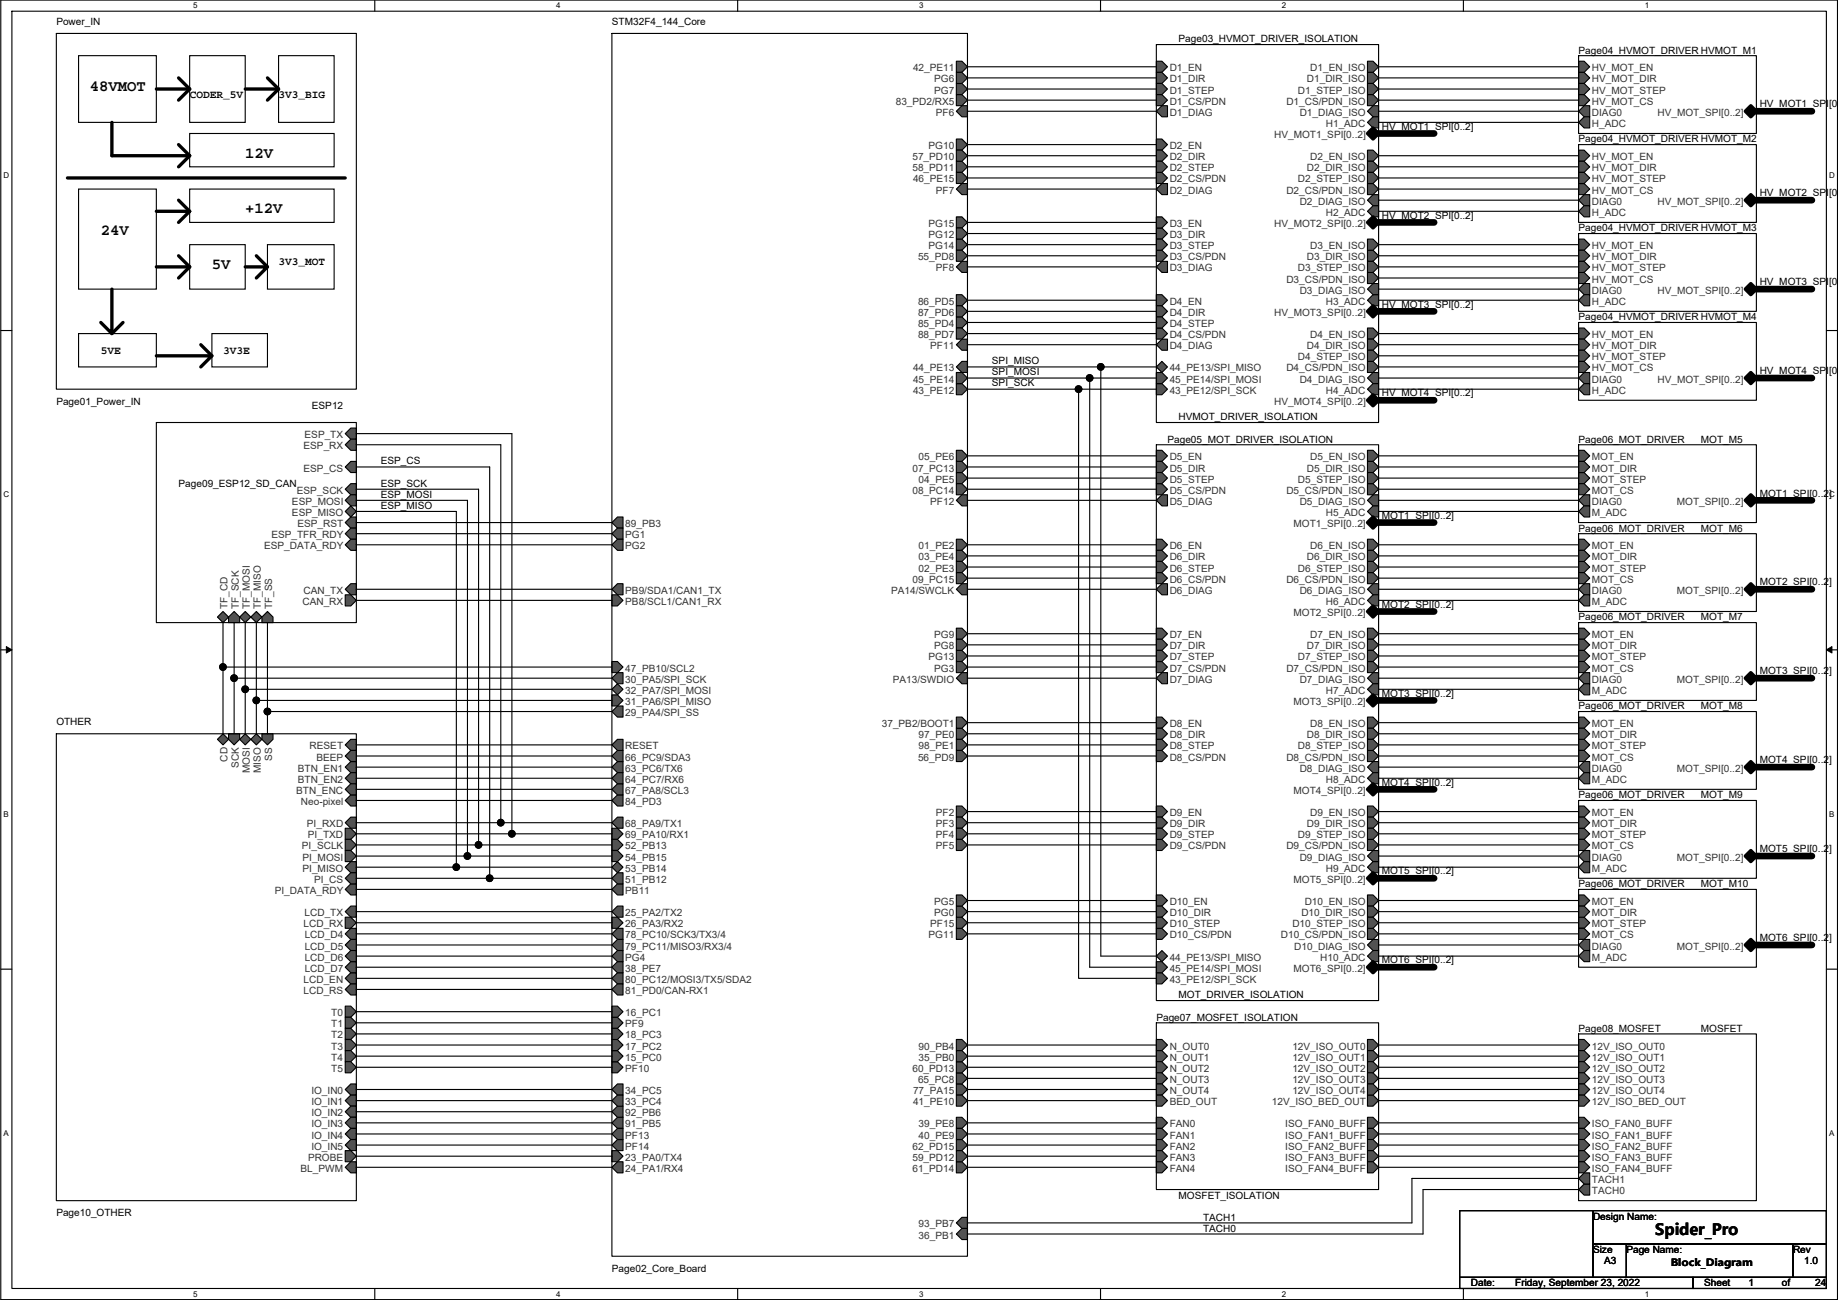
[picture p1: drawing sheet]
<svg xmlns="http://www.w3.org/2000/svg" width="420mm" height="297mm" viewBox="0 0 420 297" stroke-linecap="round" stroke-linejoin="round" font-family="sans-serif">
<defs><g id="words">
<g font-size="3.6">
<text x="20.5" y="20.8">48VMOT</text>
<text x="56.1" y="36">12V</text>
<text x="23" y="53.8">24V</text>
<text x="56.1" y="48.7">+12V</text>
<text x="48.4" y="61.4">5V</text>
<text x="378.4" y="282.2">Spider_Pro</text>
</g>
<g font-size="2.5">
<text x="43.4" y="22.5">CODER_5V</text>
<text x="63.7" y="22.5">3V3_BIG</text>
<text x="63.7" y="60.6">3V3_MOT</text>
<text x="23" y="80.9">5VE</text>
<text x="51" y="80.9">3V3E</text>
</g>
<g font-size="2.3">
<text x="12.9" y="5.6">Power_IN</text>
<text x="139.9" y="5.6">STM32F4_144_Core</text>
<text x="269.4" y="9.7">Page03_HVMOT_DRIVER_ISOLATION</text>
<text x="360.9" y="12.2">Page04_HVMOT_DRIVER HVMOT_M1</text>
<text x="315.9" y="29.6">HV_MOT1_SPI[0..2]</text>
<text x="402.3" y="24.6">HV_MOT1_SPI[0</text>
<text x="360.9" y="32.6">Page04_HVMOT_DRIVER HVMOT_M2</text>
<text x="402.3" y="44.9">HV_MOT2_SPI[0</text>
<text x="315.9" y="50">HV_MOT2_SPI[0..2]</text>
<text x="360.9" y="52.9">Page04_HVMOT_DRIVER HVMOT_M3</text>
<text x="402.3" y="65.2">HV_MOT3_SPI[0</text>
<text x="315.9" y="70.3">HV_MOT3_SPI[0..2]</text>
<text x="360.9" y="73.2">Page04_HVMOT_DRIVER HVMOT_M4</text>
<text x="226.7" y="83.2">SPI_MISO</text>
<text x="226.7" y="85.8">SPI_MOSI</text>
<text x="226.7" y="88.3">SPI_SCK</text>
<text x="402.3" y="85.5">HV_MOT4_SPI[0</text>
<text x="12.9" y="92.5">Page01_Power_IN</text>
<text x="71.3" y="93.5">ESP12</text>
<text x="315.9" y="90.6">HV_MOT4_SPI[0..2]</text>
<text x="266.9" y="101.1">Page05_MOT_DRIVER_ISOLATION</text>
<text x="269.4" y="96.1">HVMOT_DRIVER_ISOLATION</text>
<text x="360.9" y="101.1">Page06_MOT_DRIVER</text>
<text x="388.8" y="101.1">MOT_M5</text>
<text x="87" y="106.1">ESP_CS</text>
<text x="40.8" y="111.3">Page09_ESP12_SD_CAN</text>
<text x="87" y="111.2">ESP_SCK</text>
<text x="87" y="113.7">ESP_MOSI</text>
<text x="402.3" y="113.5">MOT1_SPI[0..2]</text>
<text x="87" y="116.2">ESP_MISO</text>
<text x="315.9" y="118.5">MOT1_SPI[0..2]</text>
<text x="360.9" y="121.5">Page06_MOT_DRIVER</text>
<text x="388.8" y="121.5">MOT_M6</text>
<text x="402.3" y="133.8">MOT2_SPI[0..2]</text>
<text x="315.9" y="138.9">MOT2_SPI[0..2]</text>
<text x="360.9" y="141.8">Page06_MOT_DRIVER</text>
<text x="388.8" y="141.8">MOT_M7</text>
<text x="402.3" y="154.1">MOT3_SPI[0..2]</text>
<text x="315.9" y="159.2">MOT3_SPI[0..2]</text>
<text x="12.9" y="165.7">OTHER</text>
<text x="360.9" y="162.1">Page06_MOT_DRIVER</text>
<text x="388.8" y="162.1">MOT_M8</text>
<text x="315.9" y="179.5">MOT4_SPI[0..2]</text>
<text x="402.3" y="174.4">MOT4_SPI[0..2]</text>
<text x="360.9" y="182.4">Page06_MOT_DRIVER</text>
<text x="388.8" y="182.4">MOT_M9</text>
<text x="402.3" y="194.7">MOT5_SPI[0..2]</text>
<text x="315.9" y="199.8">MOT5_SPI[0..2]</text>
<text x="360.9" y="202.7">Page06_MOT_DRIVER</text>
<text x="388.8" y="202.7">MOT_M10</text>
<text x="402.3" y="215.1">MOT6_SPI[0..2]</text>
<text x="315.9" y="220.1">MOT6_SPI[0..2]</text>
<text x="264.3" y="233.2">Page07_MOSFET_ISOLATION</text>
<text x="269.4" y="228.1">MOT_DRIVER_ISOLATION</text>
<text x="360.9" y="235.8">Page08_MOSFET</text>
<text x="388.8" y="235.8">MOSFET</text>
<text x="269.4" y="273.9">MOSFET_ISOLATION</text>
<text x="12.9" y="277.9">Page10_OTHER</text>
<text x="275" y="281.5">TACH0</text>
<text x="275" y="278.9">TACH1</text>
<text x="364.2" y="278.7">Design Name:</text>
<text x="364.2" y="286.3">Size</text>
<text x="371.8" y="286.3">Page Name:</text>
<text x="409.9" y="286.3">Rev</text>
<text x="139.9" y="290.6">Page02_Core_Board</text>
<text x="336.2" y="293.9">Date:</text>
<text x="346.4" y="293.9">Friday, September 23, 2022</text>
<text x="366.7" y="288.8">A3</text>
<text x="381.9" y="289.2">Block_Diagram</text>
<text x="389.6" y="293.9">Sheet</text>
<text x="399.7" y="293.9">1</text>
<text x="407.3" y="293.9">of</text>
<text x="412.4" y="288.8">1.0</text>
<text x="415" y="293.9">24</text>
</g>
<g font-size="2.3" fill="#333">
<text x="208.7" y="16.3">42_PE11</text>
<text x="267.4" y="16.3">D1_EN</text>
<text x="299.5" y="16.3">D1_EN_ISO</text>
<text x="363.9" y="16.3">HV_MOT_EN</text>
<text x="204.8" y="23.9">83_PD2/RX5</text>
<text x="213.5" y="21.4">PG7</text>
<text x="213.5" y="18.8">PG6</text>
<text x="267.4" y="18.8">D1_DIR</text>
<text x="267.4" y="23.9">D1_CS/PDN</text>
<text x="267.4" y="21.4">D1_STEP</text>
<text x="294.1" y="23.9">D1_CS/PDN_ISO</text>
<text x="296.7" y="21.4">D1_STEP_ISO</text>
<text x="298.8" y="18.8">D1_DIR_ISO</text>
<text x="363.9" y="23.9">HV_MOT_CS</text>
<text x="363.9" y="18.8">HV_MOT_DIR</text>
<text x="363.9" y="21.4">HV_MOT_STEP</text>
<text x="213.9" y="26.5">PF6</text>
<text x="267.4" y="26.5">D1_DIAG</text>
<text x="297.1" y="26.5">D1_DIAG_ISO</text>
<text x="303.1" y="29">H1_ADC</text>
<text x="363.9" y="26.5">DIAG0</text>
<text x="363.9" y="29">H_ADC</text>
<text x="378.9" y="26.5">HV_MOT_SPI[0..2]</text>
<text x="212.3" y="34.1">PG10</text>
<text x="267.4" y="34.1">D2_EN</text>
<text x="291.3" y="31.5">HV_MOT1_SPI[0..2]</text>
<text x="208.6" y="39.2">58_PD11</text>
<text x="208.6" y="36.6">57_PD10</text>
<text x="208.7" y="41.7">46_PE15</text>
<text x="267.4" y="36.6">D2_DIR</text>
<text x="267.4" y="41.7">D2_CS/PDN</text>
<text x="267.4" y="39.2">D2_STEP</text>
<text x="296.7" y="41.7">D2_STEP_ISO</text>
<text x="298.8" y="39.2">D2_DIR_ISO</text>
<text x="299.5" y="36.6">D2_EN_ISO</text>
<text x="363.9" y="36.6">HV_MOT_EN</text>
<text x="363.9" y="39.2">HV_MOT_DIR</text>
<text x="363.9" y="41.7">HV_MOT_STEP</text>
<text x="213.9" y="44.2">PF7</text>
<text x="267.4" y="44.2">D2_DIAG</text>
<text x="294.1" y="44.2">D2_CS/PDN_ISO</text>
<text x="297.1" y="46.8">D2_DIAG_ISO</text>
<text x="363.9" y="46.8">DIAG0</text>
<text x="363.9" y="44.2">HV_MOT_CS</text>
<text x="378.9" y="46.8">HV_MOT_SPI[0..2]</text>
<text x="212.3" y="51.9">PG15</text>
<text x="267.4" y="51.9">D3_EN</text>
<text x="291.3" y="51.9">HV_MOT2_SPI[0..2]</text>
<text x="303.1" y="49.3">H2_ADC</text>
<text x="363.9" y="49.3">H_ADC</text>
<text x="209.9" y="59.5">55_PD8</text>
<text x="212.3" y="56.9">PG14</text>
<text x="212.3" y="54.4">PG12</text>
<text x="267.4" y="59.5">D3_CS/PDN</text>
<text x="267.4" y="54.4">D3_DIR</text>
<text x="267.4" y="56.9">D3_STEP</text>
<text x="298.8" y="59.5">D3_DIR_ISO</text>
<text x="299.5" y="56.9">D3_EN_ISO</text>
<text x="363.9" y="56.9">HV_MOT_EN</text>
<text x="363.9" y="59.5">HV_MOT_DIR</text>
<text x="213.9" y="62">PF8</text>
<text x="267.4" y="62">D3_DIAG</text>
<text x="294.1" y="64.6">D3_CS/PDN_ISO</text>
<text x="296.7" y="62">D3_STEP_ISO</text>
<text x="363.9" y="64.6">HV_MOT_CS</text>
<text x="363.9" y="62">HV_MOT_STEP</text>
<text x="209.9" y="69.6">86_PD5</text>
<text x="267.4" y="69.6">D4_EN</text>
<text x="297.1" y="67.1">D3_DIAG_ISO</text>
<text x="303.1" y="69.6">H3_ADC</text>
<text x="363.9" y="67.1">DIAG0</text>
<text x="363.9" y="69.6">H_ADC</text>
<text x="378.9" y="67.1">HV_MOT_SPI[0..2]</text>
<text x="209.9" y="74.7">85_PD4</text>
<text x="209.9" y="72.2">87_PD6</text>
<text x="209.9" y="77.3">88_PD7</text>
<text x="267.4" y="72.2">D4_DIR</text>
<text x="267.4" y="77.3">D4_CS/PDN</text>
<text x="267.4" y="74.7">D4_STEP</text>
<text x="291.3" y="72.2">HV_MOT3_SPI[0..2]</text>
<text x="299.5" y="77.3">D4_EN_ISO</text>
<text x="363.9" y="77.3">HV_MOT_EN</text>
<text x="212.7" y="79.8">PF11</text>
<text x="267.4" y="79.8">D4_DIAG</text>
<text x="296.7" y="82.3">D4_STEP_ISO</text>
<text x="298.8" y="79.8">D4_DIR_ISO</text>
<text x="363.9" y="79.8">HV_MOT_DIR</text>
<text x="363.9" y="82.3">HV_MOT_STEP</text>
<text x="208.7" y="90">43_PE12</text>
<text x="208.7" y="87.4">45_PE14</text>
<text x="208.7" y="84.9">44_PE13</text>
<text x="267.4" y="90">43_PE12/SPI_SCK</text>
<text x="267.4" y="84.9">44_PE13/SPI_MISO</text>
<text x="267.4" y="87.4">45_PE14/SPI_MOSI</text>
<text x="294.1" y="84.9">D4_CS/PDN_ISO</text>
<text x="297.1" y="87.4">D4_DIAG_ISO</text>
<text x="303.1" y="90">H4_ADC</text>
<text x="363.9" y="87.4">DIAG0</text>
<text x="363.9" y="84.9">HV_MOT_CS</text>
<text x="363.9" y="90">H_ADC</text>
<text x="378.9" y="87.4">HV_MOT_SPI[0..2]</text>
<text x="291.3" y="92.5">HV_MOT4_SPI[0..2]</text>
<text x="69.6" y="100.1">ESP_TX</text>
<text x="69.4" y="102.7">ESP_RX</text>
<text x="69.4" y="107.7">ESP_CS</text>
<text x="208.6" y="107.7">07_PC13</text>
<text x="210" y="105.2">05_PE6</text>
<text x="267.4" y="105.2">D5_EN</text>
<text x="267.4" y="107.7">D5_DIR</text>
<text x="298.8" y="107.7">D5_DIR_ISO</text>
<text x="299.5" y="105.2">D5_EN_ISO</text>
<text x="363.9" y="105.2">MOT_EN</text>
<text x="363.9" y="107.7">MOT_DIR</text>
<text x="67.9" y="112.8">ESP_SCK</text>
<text x="208.6" y="112.8">08_PC14</text>
<text x="210" y="110.3">04_PE5</text>
<text x="267.4" y="112.8">D5_CS/PDN</text>
<text x="267.4" y="110.3">D5_STEP</text>
<text x="294.1" y="112.8">D5_CS/PDN_ISO</text>
<text x="296.7" y="110.3">D5_STEP_ISO</text>
<text x="363.9" y="110.3">MOT_STEP</text>
<text x="363.9" y="112.8">MOT_CS</text>
<text x="66.7" y="115.4">ESP_MOSI</text>
<text x="66.7" y="117.9">ESP_MISO</text>
<text x="212.7" y="115.4">PF12</text>
<text x="267.4" y="115.4">D5_DIAG</text>
<text x="297.1" y="115.4">D5_DIAG_ISO</text>
<text x="303.1" y="117.9">H5_ADC</text>
<text x="363.9" y="115.4">DIAG0</text>
<text x="363.9" y="117.9">M_ADC</text>
<text x="383.3" y="115.4">MOT_SPI[0..2]</text>
<text x="60.4" y="125.5">ESP_DATA_RDY</text>
<text x="62" y="123">ESP_TFR_RDY</text>
<text x="68" y="120.4">ESP_RST</text>
<text x="142.9" y="120.4">89_PB3</text>
<text x="142.9" y="123">PG1</text>
<text x="142.9" y="125.5">PG2</text>
<text x="210" y="125.5">01_PE2</text>
<text x="267.4" y="125.5">D6_EN</text>
<text x="295.7" y="120.4">MOT1_SPI[0..2]</text>
<text x="299.5" y="125.5">D6_EN_ISO</text>
<text x="363.9" y="125.5">MOT_EN</text>
<text x="210" y="128.1">03_PE4</text>
<text x="210" y="130.6">02_PE3</text>
<text x="267.4" y="128.1">D6_DIR</text>
<text x="267.4" y="130.6">D6_STEP</text>
<text x="296.7" y="130.6">D6_STEP_ISO</text>
<text x="298.8" y="128.1">D6_DIR_ISO</text>
<text x="363.9" y="130.6">MOT_STEP</text>
<text x="363.9" y="128.1">MOT_DIR</text>
<text x="69.4" y="135.7">CAN_TX</text>
<text x="142.9" y="135.7">PB9/SDA1/CAN1_TX</text>
<text x="203.7" y="135.7">PA14/SWCLK</text>
<text x="208.6" y="133.1">09_PC15</text>
<text x="267.4" y="135.7">D6_DIAG</text>
<text x="267.4" y="133.1">D6_CS/PDN</text>
<text x="294.1" y="133.1">D6_CS/PDN_ISO</text>
<text x="297.1" y="135.7">D6_DIAG_ISO</text>
<text x="363.9" y="135.7">DIAG0</text>
<text x="363.9" y="133.1">MOT_CS</text>
<text x="383.3" y="135.7">MOT_SPI[0..2]</text>
<text x="52" y="139.2" transform="rotate(-90 52 139.2)">TF_CD</text>
<text x="54.6" y="139.2" transform="rotate(-90 54.6 139.2)">TF_SCK</text>
<text x="57.1" y="139.2" transform="rotate(-90 57.1 139.2)">TF_MOSI</text>
<text x="59.7" y="139.2" transform="rotate(-90 59.7 139.2)">TF_MISO</text>
<text x="62.2" y="139.2" transform="rotate(-90 62.2 139.2)">TF_SS</text>
<text x="69.1" y="138.2">CAN_RX</text>
<text x="142.9" y="138.2">PB8/SCL1/CAN1_RX</text>
<text x="295.7" y="140.8">MOT2_SPI[0..2]</text>
<text x="303.1" y="138.2">H6_ADC</text>
<text x="363.9" y="138.2">M_ADC</text>
<text x="213.5" y="145.8">PG9</text>
<text x="213.5" y="148.4">PG8</text>
<text x="267.4" y="145.8">D7_EN</text>
<text x="267.4" y="148.4">D7_DIR</text>
<text x="298.8" y="148.4">D7_DIR_ISO</text>
<text x="299.5" y="145.8">D7_EN_ISO</text>
<text x="363.9" y="145.8">MOT_EN</text>
<text x="363.9" y="148.4">MOT_DIR</text>
<text x="142.9" y="156">30_PA5/SPI_SCK</text>
<text x="142.9" y="153.5">47_PB10/SCL2</text>
<text x="204.1" y="156">PA13/SWDIO</text>
<text x="212.3" y="150.9">PG13</text>
<text x="213.5" y="153.5">PG3</text>
<text x="267.4" y="156">D7_DIAG</text>
<text x="267.4" y="153.5">D7_CS/PDN</text>
<text x="267.4" y="150.9">D7_STEP</text>
<text x="294.1" y="153.5">D7_CS/PDN_ISO</text>
<text x="296.7" y="150.9">D7_STEP_ISO</text>
<text x="297.1" y="156">D7_DIAG_ISO</text>
<text x="363.9" y="156">DIAG0</text>
<text x="363.9" y="150.9">MOT_STEP</text>
<text x="363.9" y="153.5">MOT_CS</text>
<text x="383.3" y="156">MOT_SPI[0..2]</text>
<text x="142.9" y="158.5">32_PA7/SPI_MOSI</text>
<text x="142.9" y="161.1">31_PA6/SPI_MISO</text>
<text x="295.7" y="161.1">MOT3_SPI[0..2]</text>
<text x="303.1" y="158.5">H7_ADC</text>
<text x="363.9" y="158.5">M_ADC</text>
<text x="142.9" y="163.6">29_PA4/SPI_SS</text>
<text x="201.6" y="166.2">37_PB2/BOOT1</text>
<text x="267.4" y="166.2">D8_EN</text>
<text x="299.5" y="166.2">D8_EN_ISO</text>
<text x="363.9" y="166.2">MOT_EN</text>
<text x="62.2" y="173.8" transform="rotate(-90 62.2 173.8)">SS</text>
<text x="70.8" y="171.2">RESET</text>
<text x="72.3" y="173.8">BEEP</text>
<text x="142.9" y="173.8">66_PC9/SDA3</text>
<text x="142.9" y="171.2">RESET</text>
<text x="209.9" y="173.8">56_PD9</text>
<text x="210" y="168.7">97_PE0</text>
<text x="210" y="171.2">98_PE1</text>
<text x="267.4" y="168.7">D8_DIR</text>
<text x="267.4" y="173.8">D8_CS/PDN</text>
<text x="267.4" y="171.2">D8_STEP</text>
<text x="294.1" y="173.8">D8_CS/PDN_ISO</text>
<text x="296.7" y="171.2">D8_STEP_ISO</text>
<text x="298.8" y="168.7">D8_DIR_ISO</text>
<text x="363.9" y="171.2">MOT_STEP</text>
<text x="363.9" y="173.8">MOT_CS</text>
<text x="363.9" y="168.7">MOT_DIR</text>
<text x="52" y="174.1" transform="rotate(-90 52 174.1)">CD</text>
<text x="54.6" y="175.5" transform="rotate(-90 54.6 175.5)">SCK</text>
<text x="57.1" y="176.6" transform="rotate(-90 57.1 176.6)">MOSI</text>
<text x="59.7" y="176.6" transform="rotate(-90 59.7 176.6)">MISO</text>
<text x="68.1" y="176.3">BTN_EN1</text>
<text x="68.1" y="178.9">BTN_EN2</text>
<text x="142.9" y="176.3">63_PC6/TX6</text>
<text x="142.9" y="178.9">64_PC7/RX6</text>
<text x="297.1" y="176.3">D8_DIAG_ISO</text>
<text x="303.1" y="178.9">H8_ADC</text>
<text x="363.9" y="176.3">DIAG0</text>
<text x="363.9" y="178.9">M_ADC</text>
<text x="383.3" y="176.3">MOT_SPI[0..2]</text>
<text x="67.7" y="181.4">BTN_ENC</text>
<text x="68.8" y="183.9">Neo-pixel</text>
<text x="142.9" y="183.9">84_PD3</text>
<text x="142.9" y="181.4">67_PA8/SCL3</text>
<text x="295.7" y="181.4">MOT4_SPI[0..2]</text>
<text x="70.2" y="189">PI_RXD</text>
<text x="70.4" y="191.6">PI_TXD</text>
<text x="142.9" y="189">68_PA9/TX1</text>
<text x="142.9" y="191.6">69_PA10/RX1</text>
<text x="213.9" y="186.5">PF2</text>
<text x="213.9" y="189">PF3</text>
<text x="213.9" y="191.6">PF4</text>
<text x="267.4" y="186.5">D9_EN</text>
<text x="267.4" y="189">D9_DIR</text>
<text x="267.4" y="191.6">D9_STEP</text>
<text x="296.7" y="191.6">D9_STEP_ISO</text>
<text x="298.8" y="189">D9_DIR_ISO</text>
<text x="299.5" y="186.5">D9_EN_ISO</text>
<text x="363.9" y="186.5">MOT_EN</text>
<text x="363.9" y="191.6">MOT_STEP</text>
<text x="363.9" y="189">MOT_DIR</text>
<text x="69" y="194.1">PI_SCLK</text>
<text x="69.2" y="196.6">PI_MOSI</text>
<text x="142.9" y="194.1">52_PB13</text>
<text x="142.9" y="196.6">54_PB15</text>
<text x="213.9" y="194.1">PF5</text>
<text x="267.4" y="194.1">D9_CS/PDN</text>
<text x="294.1" y="194.1">D9_CS/PDN_ISO</text>
<text x="297.1" y="196.6">D9_DIAG_ISO</text>
<text x="363.9" y="196.6">DIAG0</text>
<text x="363.9" y="194.1">MOT_CS</text>
<text x="383.3" y="196.6">MOT_SPI[0..2]</text>
<text x="69.2" y="199.2">PI_MISO</text>
<text x="71.8" y="201.7">PI_CS</text>
<text x="142.9" y="201.7">51_PB12</text>
<text x="142.9" y="199.2">53_PB14</text>
<text x="295.7" y="201.7">MOT5_SPI[0..2]</text>
<text x="303.1" y="199.2">H9_ADC</text>
<text x="363.9" y="199.2">M_ADC</text>
<text x="62.8" y="204.3">PI_DATA_RDY</text>
<text x="69.6" y="209.3">LCD_TX</text>
<text x="142.9" y="209.3">25_PA2/TX2</text>
<text x="142.9" y="204.3">PB11</text>
<text x="213.5" y="209.3">PG0</text>
<text x="213.5" y="206.8">PG5</text>
<text x="267.4" y="206.8">D10_EN</text>
<text x="267.4" y="209.3">D10_DIR</text>
<text x="297.5" y="209.3">D10_DIR_ISO</text>
<text x="298.2" y="206.8">D10_EN_ISO</text>
<text x="363.9" y="206.8">MOT_EN</text>
<text x="363.9" y="209.3">MOT_DIR</text>
<text x="69.4" y="211.9">LCD_RX</text>
<text x="69.6" y="214.4">LCD_D4</text>
<text x="142.9" y="214.4">78_PC10/SCK3/TX3/4</text>
<text x="142.9" y="211.9">26_PA3/RX2</text>
<text x="212.3" y="214.4">PG11</text>
<text x="212.7" y="211.9">PF15</text>
<text x="267.4" y="214.4">D10_CS/PDN</text>
<text x="267.4" y="211.9">D10_STEP</text>
<text x="292.8" y="214.4">D10_CS/PDN_ISO</text>
<text x="295.4" y="211.9">D10_STEP_ISO</text>
<text x="363.9" y="211.9">MOT_STEP</text>
<text x="363.9" y="214.4">MOT_CS</text>
<text x="69.6" y="217">LCD_D5</text>
<text x="69.6" y="219.5">LCD_D6</text>
<text x="142.9" y="217">79_PC11/MISO3/RX3/4</text>
<text x="142.9" y="219.5">PG4</text>
<text x="267.4" y="219.5">44_PE13/SPI_MISO</text>
<text x="295.8" y="217">D10_DIAG_ISO</text>
<text x="301.8" y="219.5">H10_ADC</text>
<text x="363.9" y="217">DIAG0</text>
<text x="363.9" y="219.5">M_ADC</text>
<text x="383.3" y="217">MOT_SPI[0..2]</text>
<text x="69.4" y="224.6">LCD_EN</text>
<text x="69.4" y="227.1">LCD_RS</text>
<text x="69.6" y="222">LCD_D7</text>
<text x="142.9" y="224.6">80_PC12/MOSI3/TX5/SDA2</text>
<text x="142.9" y="222">38_PE7</text>
<text x="142.9" y="227.1">81_PD0/CAN-RX1</text>
<text x="267.4" y="224.6">43_PE12/SPI_SCK</text>
<text x="267.4" y="222">45_PE14/SPI_MOSI</text>
<text x="295.7" y="222">MOT6_SPI[0..2]</text>
<text x="75.7" y="232.2">T0</text>
<text x="142.9" y="232.2">16_PC1</text>
<text x="75.7" y="234.7">T1</text>
<text x="75.7" y="237.3">T2</text>
<text x="75.7" y="239.8">T3</text>
<text x="142.9" y="234.7">PF9</text>
<text x="142.9" y="239.8">17_PC2</text>
<text x="142.9" y="237.3">18_PC3</text>
<text x="210" y="239.8">90_PB4</text>
<text x="267.4" y="239.8">N_OUT0</text>
<text x="295.4" y="239.8">12V_ISO_OUT0</text>
<text x="363.9" y="239.8">12V_ISO_OUT0</text>
<text x="75.7" y="242.4">T4</text>
<text x="75.7" y="244.9">T5</text>
<text x="142.9" y="244.9">PF10</text>
<text x="142.9" y="242.4">15_PC0</text>
<text x="208.6" y="244.9">60_PD13</text>
<text x="210" y="242.4">35_PB0</text>
<text x="267.4" y="242.4">N_OUT1</text>
<text x="267.4" y="244.9">N_OUT2</text>
<text x="295.4" y="242.4">12V_ISO_OUT1</text>
<text x="295.4" y="244.9">12V_ISO_OUT2</text>
<text x="363.9" y="242.4">12V_ISO_OUT1</text>
<text x="363.9" y="244.9">12V_ISO_OUT2</text>
<text x="71.2" y="250">IO_IN0</text>
<text x="142.9" y="250">34_PC5</text>
<text x="208.7" y="250">77_PA15</text>
<text x="209.9" y="247.4">65_PC8</text>
<text x="267.4" y="247.4">N_OUT3</text>
<text x="267.4" y="250">N_OUT4</text>
<text x="295.4" y="247.4">12V_ISO_OUT3</text>
<text x="295.4" y="250">12V_ISO_OUT4</text>
<text x="363.9" y="247.4">12V_ISO_OUT3</text>
<text x="363.9" y="250">12V_ISO_OUT4</text>
<text x="71.2" y="252.5">IO_IN1</text>
<text x="71.2" y="255.1">IO_IN2</text>
<text x="71.2" y="257.6">IO_IN3</text>
<text x="142.9" y="257.6">91_PB5</text>
<text x="142.9" y="255.1">92_PB6</text>
<text x="142.9" y="252.5">33_PC4</text>
<text x="208.7" y="252.5">41_PE10</text>
<text x="210" y="257.6">39_PE8</text>
<text x="267.4" y="252.5">BED_OUT</text>
<text x="267.4" y="257.6">FAN0</text>
<text x="290.7" y="252.5">12V_ISO_BED_OUT</text>
<text x="293.8" y="257.6">ISO_FAN0_BUFF</text>
<text x="363.9" y="257.6">ISO_FAN0_BUFF</text>
<text x="363.9" y="252.5">12V_ISO_BED_OUT</text>
<text x="71.2" y="260.1">IO_IN4</text>
<text x="71.2" y="262.7">IO_IN5</text>
<text x="142.9" y="262.7">PF14</text>
<text x="142.9" y="260.1">PF13</text>
<text x="208.6" y="262.7">62_PD15</text>
<text x="210" y="260.1">40_PE9</text>
<text x="267.4" y="260.1">FAN1</text>
<text x="267.4" y="262.7">FAN2</text>
<text x="293.8" y="260.1">ISO_FAN1_BUFF</text>
<text x="293.8" y="262.7">ISO_FAN2_BUFF</text>
<text x="363.9" y="260.1">ISO_FAN1_BUFF</text>
<text x="363.9" y="262.7">ISO_FAN2_BUFF</text>
<text x="68.7" y="267.8">BL_PWM</text>
<text x="70.4" y="265.2">PROBE</text>
<text x="142.9" y="267.8">24_PA1/RX4</text>
<text x="142.9" y="265.2">23_PA0/TX4</text>
<text x="208.6" y="267.8">61_PD14</text>
<text x="208.6" y="265.2">59_PD12</text>
<text x="267.4" y="265.2">FAN3</text>
<text x="267.4" y="267.8">FAN4</text>
<text x="293.8" y="265.2">ISO_FAN3_BUFF</text>
<text x="293.8" y="267.8">ISO_FAN4_BUFF</text>
<text x="363.9" y="265.2">ISO_FAN3_BUFF</text>
<text x="363.9" y="267.8">ISO_FAN4_BUFF</text>
<text x="363.9" y="272.8">TACH0</text>
<text x="363.9" y="270.3">TACH1</text>
<text x="210" y="280.5">93_PB7</text>
<text x="210" y="283">36_PB1</text>
</g>
<g font-size="1.8">
<text x="44.2" y="1.9">5</text>
<text x="127.1" y="1.9">4</text>
<text x="210.1" y="1.9">3</text>
<text x="293" y="1.9">2</text>
<text x="376" y="1.9">1</text>
<text x=".8" y="40.7">D</text>
<text x="418.1" y="40.7">D</text>
<text x=".8" y="113.6">C</text>
<text x="418.1" y="113.6">C</text>
<text x=".8" y="186.6">B</text>
<text x="418.1" y="186.6">B</text>
<text x=".8" y="259.5">A</text>
<text x="418.1" y="259.5">A</text>
<text x="44.2" y="296.3">5</text>
<text x="127.1" y="296.3">4</text>
<text x="210.1" y="296.3">3</text>
<text x="293" y="296.3">2</text>
<text x="376" y="296.3">1</text>
</g>
</g></defs>
<path d="M.2 0h419.8v296.9h-419.8zM2.7 2.6h414.8v291.8h-414.8z" fill="none" stroke="#000" stroke-width=".25"/>
<g fill="#fff">
<path d="M44.2 .3h1v2h-1z"/>
<path d="M44.2 294.7h1v2h-1z"/>
</g>
<path d="M85.7 0v2.6M85.7 294.4v2.5" fill="none" stroke="#000" stroke-width=".25"/>
<g fill="#fff">
<path d="M127.1 .3h1v2h-1z"/>
<path d="M127.1 294.7h1v2h-1z"/>
</g>
<path d="M168.6 0v2.6M168.6 294.4v2.5" fill="none" stroke="#000" stroke-width=".25"/>
<g fill="#fff">
<path d="M210.1 .3h1v2h-1z"/>
<path d="M210.1 294.7h1v2h-1z"/>
</g>
<path d="M251.6 0v2.6M251.6 294.4v2.5" fill="none" stroke="#000" stroke-width=".25"/>
<g fill="#fff">
<path d="M293 .3h1v2h-1z"/>
<path d="M293 294.7h1v2h-1z"/>
</g>
<path d="M334.5 0v2.6M334.5 294.4v2.5" fill="none" stroke="#000" stroke-width=".25"/>
<g fill="#fff">
<path d="M376 .3h1v2h-1z"/>
<path d="M376 294.7h1v2h-1z"/>
<path d="M.8 39h1.3v2.1h-1.3z"/>
<path d="M418.1 39h1.3v2.1h-1.3z"/>
<path d="M.8 112h1.3v2h-1.3z"/>
<path d="M418.1 112h1.3v2h-1.3z"/>
</g>
<path d="M.2 75.5h2.5M417.5 75.5h2.5" fill="none" stroke="#000" stroke-width=".25"/>
<g fill="#fff">
<path d="M.8 185h1.2v2h-1.2z"/>
<path d="M418.1 185h1.2v2h-1.2z"/>
</g>
<path d="M.2 148.5h2.5M417.5 148.5h2.5" fill="none" stroke="#000" stroke-width=".25"/>
<path d="M1.4 147.7l1.3 .8-1.3 .7zM417.5 148.5l1.3-.8v1.5z" fill="#000" stroke="#000" stroke-width=".23"/>
<g fill="#fff">
<path d="M.8 257.9h1.2v2h-1.2z"/>
<path d="M418.1 257.9h1.2v2h-1.2z"/>
</g>
<g fill="none" stroke="#000" stroke-width=".25">
<path d="M18 12.7h17.7v15.3h-17.7zM43.4 12.7h12.7v15.3h-12.7zM63.7 12.7h12.7v15.3h-12.7zM43.4 30.5h33v7.6h-33zM18 43.2h17.7v22.9h-17.7zM43.4 43.2h33v7.6h-33zM43.4 55.9h12.7v10.2h-12.7zM61.1 55.9h15.3v10.2h-15.3zM18 76.2h17.7v7.6h-17.7zM48.4 76.2h12.7v7.6h-12.7zM.2 221.4h2.5M417.5 221.4h2.5"/>
<path d="M333.7 276.6h30.5v15.3h-30.5zM364.2 276.6h53.3v7.6h-53.3zM333.7 291.9h53.3v2.5h-53.3zM364.2 284.2h7.6v7.7h-7.6zM371.8 284.2h38.1v7.7h-38.1zM387 291.9h30.5v2.5h-30.5zM409.9 284.2h7.6v7.7h-7.6z"/>
</g>
<g fill="none" stroke="#000" stroke-width=".76">
<path d="M40.8 17.8l2.6 2.5M61.1 17.8l2.6 2.5M25.6 28v7.6h17.8M35.7 20.3h7.7M40.8 33l2.6 2.6M43.4 20.3l-2.6 2.6M43.4 35.6l-2.6 2.5M56.1 20.3h7.6M63.7 20.3l-2.6 2.6M15.4 40.7h63.5M35.7 48.3h7.7M40.8 45.7l2.6 2.6"/>
<path d="M40.8 58.4l2.6 2.6M43.4 48.3l-2.6 2.5M58.6 58.4l2.5 2.6M25.6 66.1v10.1l-2.6-2.5M28.1 73.7l-2.5 2.5M35.7 61h7.7M43.4 61l-2.6 2.5M45.9 78.8l2.5 2.5M56.1 61h5l-2.5 2.5M35.7 81.3h12.7l-2.5 2.5"/>
</g>
<g fill="#525252" stroke="#000" stroke-width=".25">
<path d="M264.3 14h1.3l1.3 1.3-1.3 1.2h-1.3z" fill-rule="evenodd"/>
<path d="M312.6 14h1.3l1.2 1.3-1.2 1.2h-1.3z" fill-rule="evenodd"/>
<path d="M264.3 16.5h1.3l1.3 1.3-1.3 1.3h-1.3z" fill-rule="evenodd"/>
<path d="M312.6 16.5h1.3l1.2 1.3-1.2 1.3h-1.3z" fill-rule="evenodd"/>
<path d="M264.3 31.8h1.3l1.3 1.2-1.3 1.3h-1.3z" fill-rule="evenodd"/>
<path d="M312.6 34.3h1.3l1.2 1.3-1.2 1.3h-1.3z" fill-rule="evenodd"/>
<path d="M264.3 67.3h1.3l1.3 1.3-1.3 1.3h-1.3z" fill-rule="evenodd"/>
<path d="M312.6 75h1.3l1.2 1.2-1.2 1.3h-1.3z" fill-rule="evenodd"/>
<path d="M264.3 34.3h1.3l1.3 1.3-1.3 1.3h-1.3z" fill-rule="evenodd"/>
<path d="M312.6 36.9h1.3l1.2 1.2-1.2 1.3h-1.3z" fill-rule="evenodd"/>
<path d="M264.3 69.9h1.3l1.3 1.2-1.3 1.3h-1.3z" fill-rule="evenodd"/>
<path d="M312.6 77.5h1.3l1.2 1.3-1.2 1.2h-1.3z" fill-rule="evenodd"/>
<path d="M264.3 25.4l1.3-1.2h1.3v2.5h-1.3z" fill-rule="evenodd"/>
<path d="M312.6 25.4l1.3-1.2h1.2v2.5h-1.2z" fill-rule="evenodd"/>
<path d="M264.3 43.2l1.3-1.3h1.3v2.6h-1.3z" fill-rule="evenodd"/>
<path d="M312.6 45.7l1.3-1.2h1.2v2.5h-1.2z" fill-rule="evenodd"/>
<path d="M265.6 77.5h1.3v2.5h-1.3l-1.3-1.2z" fill-rule="evenodd"/>
<path d="M312.6 86.4l1.3-1.3h1.2v2.6h-1.2z" fill-rule="evenodd"/>
<path d="M264.3 21.6h1.3l1.3 1.3-1.3 1.3h-1.3z" fill-rule="evenodd"/>
<path d="M312.6 21.6h1.3l1.2 1.3-1.2 1.3h-1.3z" fill-rule="evenodd"/>
<path d="M264.3 57.2h1.3l1.3 1.2-1.3 1.3h-1.3z" fill-rule="evenodd"/>
<path d="M312.6 62.3h1.3l1.2 1.2-1.2 1.3h-1.3z" fill-rule="evenodd"/>
<path d="M264.3 39.4h1.3l1.3 1.3-1.3 1.2h-1.3z" fill-rule="evenodd"/>
<path d="M312.6 41.9h1.3l1.2 1.3-1.2 1.3h-1.3z" fill-rule="evenodd"/>
<path d="M264.3 75h1.3l1.3 1.2-1.3 1.3h-1.3z" fill-rule="evenodd"/>
<path d="M312.6 82.6h1.3l1.2 1.2-1.2 1.3h-1.3z" fill-rule="evenodd"/>
<path d="M264.3 19.1h1.3l1.3 1.2-1.3 1.3h-1.3z" fill-rule="evenodd"/>
<path d="M312.6 19.1h1.3l1.2 1.2-1.2 1.3h-1.3z" fill-rule="evenodd"/>
<path d="M264.3 36.9h1.3l1.3 1.2-1.3 1.3h-1.3z" fill-rule="evenodd"/>
<path d="M312.6 39.4h1.3l1.2 1.3-1.2 1.2h-1.3z" fill-rule="evenodd"/>
<path d="M264.3 72.4h1.3l1.3 1.3-1.3 1.3h-1.3z" fill-rule="evenodd"/>
<path d="M312.6 80h1.3l1.2 1.3-1.2 1.3h-1.3z" fill-rule="evenodd"/>
<path d="M264.3 87.7h1.3l1.3 1.2-1.3 1.3h-1.3z" fill-rule="evenodd"/>
<path d="M264.3 83.8l1.3-1.2 1.3 1.2-1.3 1.3z" fill-rule="evenodd"/>
<path d="M264.3 85.1h1.3l1.3 1.3-1.3 1.3h-1.3z" fill-rule="evenodd"/>
<path d="M312.6 88.9l1.3-1.2h1.2v2.5h-1.2z" fill-rule="evenodd"/>
<path d="M312.6 48.3l1.3-1.3h1.2v2.6h-1.2z" fill-rule="evenodd"/>
<path d="M312.6 28l1.3-1.3h1.2v2.5h-1.2z" fill-rule="evenodd"/>
<path d="M312.6 68.6l1.3-1.3h1.2v2.6h-1.2z" fill-rule="evenodd"/>
</g>
<g fill="#000" stroke="#000" stroke-width=".76">
<path d="M312.6 30.5l1.3-1.3 1.2 1.3-1.2 1.3z" fill-rule="evenodd"/>
<path d="M312.6 50.8l1.3-1.2 1.2 1.2-1.2 1.3z" fill-rule="evenodd"/>
<path d="M312.6 71.1l1.3-1.2 1.2 1.2-1.2 1.3z" fill-rule="evenodd"/>
<path d="M312.6 91.5l1.3-1.3 1.2 1.3-1.2 1.2z" fill-rule="evenodd"/>
</g>
<g fill="#525252" stroke="#000" stroke-width=".25">
<path d="M312.6 57.2h1.3l1.2 1.2-1.2 1.3h-1.3z" fill-rule="evenodd"/>
<path d="M264.3 52.1h1.3l1.3 1.3-1.3 1.2h-1.3z" fill-rule="evenodd"/>
<path d="M264.3 49.6h1.3l1.3 1.2-1.3 1.3h-1.3z" fill-rule="evenodd"/>
<path d="M264.3 54.6h1.3l1.3 1.3-1.3 1.3h-1.3z" fill-rule="evenodd"/>
<path d="M312.6 66.1l1.3-1.3h1.2v2.5h-1.2z" fill-rule="evenodd"/>
<path d="M264.3 61l1.3-1.3h1.3v2.6h-1.3z" fill-rule="evenodd"/>
<path d="M312.6 54.6h1.3l1.2 1.3-1.2 1.3h-1.3z" fill-rule="evenodd"/>
<path d="M312.6 59.7h1.3l1.2 1.3-1.2 1.3h-1.3z" fill-rule="evenodd"/>
</g>
<path d="M264.3 10.2h50.8v86.3h-50.8z" fill="none" stroke="#000" stroke-width=".25"/>
<g fill="#525252" stroke="#000" stroke-width=".25">
<path d="M360.9 134.6l1.2-1.2h1.3v2.5h-1.3z" fill-rule="evenodd"/>
<path d="M360.9 123.2h1.2l1.3 1.3-1.3 1.3h-1.2z" fill-rule="evenodd"/>
<path d="M360.9 128.3h1.2l1.3 1.3-1.3 1.2h-1.2z" fill-rule="evenodd"/>
<path d="M360.9 130.8h1.2l1.3 1.3-1.3 1.3h-1.2z" fill-rule="evenodd"/>
<path d="M360.9 125.8h1.2l1.3 1.2-1.3 1.3h-1.2z" fill-rule="evenodd"/>
</g>
<path d="M399 134.6l1.2-1.2 1.3 1.2-1.3 1.3z" fill-rule="evenodd" fill="#000" stroke="#000" stroke-width=".76"/>
<path d="M360.9 137.2l1.2-1.3h1.3v2.6h-1.3z" fill-rule="evenodd" fill="#525252" stroke="#000" stroke-width=".25"/>
<path d="M360.9 121.9h40.6v17.8h-40.6z" fill="none" stroke="#000" stroke-width=".25"/>
<g fill="#525252" stroke="#000" stroke-width=".25">
<path d="M360.9 255.3h1.2l1.3 1.3-1.3 1.2h-1.2z" fill-rule="evenodd"/>
<path d="M360.9 257.8h1.2l1.3 1.3-1.3 1.3h-1.2z" fill-rule="evenodd"/>
<path d="M360.9 260.4h1.2l1.3 1.2-1.3 1.3h-1.2z" fill-rule="evenodd"/>
<path d="M360.9 262.9h1.2l1.3 1.3-1.3 1.3h-1.2z" fill-rule="evenodd"/>
<path d="M360.9 265.5h1.2l1.3 1.2-1.3 1.3h-1.2z" fill-rule="evenodd"/>
<path d="M360.9 237.5h1.2l1.3 1.3-1.3 1.3h-1.2z" fill-rule="evenodd"/>
<path d="M360.9 240.1h1.2l1.3 1.2-1.3 1.3h-1.2z" fill-rule="evenodd"/>
<path d="M360.9 242.6h1.2l1.3 1.3-1.3 1.2h-1.2z" fill-rule="evenodd"/>
<path d="M360.9 245.1h1.2l1.3 1.3-1.3 1.3h-1.2z" fill-rule="evenodd"/>
<path d="M360.9 247.7h1.2l1.3 1.2-1.3 1.3h-1.2z" fill-rule="evenodd"/>
<path d="M360.9 250.2h1.2l1.3 1.3-1.3 1.3h-1.2z" fill-rule="evenodd"/>
<path d="M360.9 271.8l1.2-1.3h1.3v2.6h-1.3z" fill-rule="evenodd"/>
<path d="M360.9 269.3l1.2-1.3h1.3v2.5h-1.3z" fill-rule="evenodd"/>
</g>
<path d="M360.9 236.2h40.6v38.1h-40.6z" fill="none" stroke="#000" stroke-width=".25"/>
<g fill="#525252" stroke="#000" stroke-width=".25">
<path d="M78.9 119.4l1.3-1.3h1.3v2.6h-1.3z" fill-rule="evenodd"/>
<path d="M80.2 110.5h1.3v2.6h-1.3l-1.3-1.3z" fill-rule="evenodd"/>
<path d="M78.9 114.3l1.3-1.2h1.3v2.5h-1.3z" fill-rule="evenodd"/>
<path d="M80.2 97.8h1.3v2.6h-1.3l-1.3-1.3z" fill-rule="evenodd"/>
<path d="M78.9 101.6l1.3-1.2h1.3v2.5h-1.3z" fill-rule="evenodd"/>
<path d="M80.2 120.7h1.3v2.5h-1.3l-1.3-1.3z" fill-rule="evenodd"/>
<path d="M78.9 124.5l1.3-1.3h1.3v2.6h-1.3z" fill-rule="evenodd"/>
<path d="M78.9 106.7l1.3-1.3h1.3v2.6h-1.3z" fill-rule="evenodd"/>
<path d="M80.2 133.4h1.3v2.5h-1.3l-1.3-1.3z" fill-rule="evenodd"/>
<path d="M78.9 135.9h1.3l1.3 1.3-1.3 1.3h-1.3z" fill-rule="evenodd"/>
<path d="M49.7 141l1.3-1.3 1.2 1.3-1.2 1.3z" fill-rule="evenodd"/>
<path d="M57.3 141l1.3-1.3 1.3 1.3-1.3 1.3z" fill-rule="evenodd"/>
<path d="M54.8 141l1.3-1.3 1.2 1.3-1.2 1.3z" fill-rule="evenodd"/>
<path d="M52.2 141l1.3-1.3 1.3 1.3v1.3h-2.6z" fill-rule="evenodd"/>
<path d="M59.9 141l1.2-1.3 1.3 1.3v1.3h-2.5z" fill-rule="evenodd"/>
<path d="M80.2 115.6l1.3 1.3-1.3 1.2-1.3-1.2z" fill-rule="evenodd"/>
</g>
<path d="M35.7 96.5h45.8v45.8h-45.8z" fill="none" stroke="#000" stroke-width=".25"/>
<g fill="#525252" stroke="#000" stroke-width=".25">
<path d="M78.9 229.9h1.3l1.3 1.3-1.3 1.2h-1.3z" fill-rule="evenodd"/>
<path d="M78.9 232.4h1.3l1.3 1.3-1.3 1.3h-1.3z" fill-rule="evenodd"/>
<path d="M78.9 235h1.3l1.3 1.2-1.3 1.3h-1.3z" fill-rule="evenodd"/>
<path d="M78.9 237.5h1.3l1.3 1.3-1.3 1.3h-1.3z" fill-rule="evenodd"/>
<path d="M78.9 240.1h1.3l1.3 1.2-1.3 1.3h-1.3z" fill-rule="evenodd"/>
<path d="M78.9 242.6h1.3l1.3 1.3-1.3 1.2h-1.3z" fill-rule="evenodd"/>
<path d="M78.9 248.9l1.3-1.2h1.3v2.5h-1.3z" fill-rule="evenodd"/>
<path d="M80.2 250.2h1.3v2.6h-1.3l-1.3-1.3z" fill-rule="evenodd"/>
<path d="M78.9 254l1.3-1.2h1.3v2.5h-1.3z" fill-rule="evenodd"/>
<path d="M78.9 256.6l1.3-1.3h1.3v2.5h-1.3z" fill-rule="evenodd"/>
<path d="M78.9 259.1l1.3-1.3h1.3v2.6h-1.3z" fill-rule="evenodd"/>
<path d="M78.9 261.6l1.3-1.2h1.3v2.5h-1.3z" fill-rule="evenodd"/>
<path d="M78.9 189.3h1.3l1.3 1.2-1.3 1.3h-1.3z" fill-rule="evenodd"/>
<path d="M80.2 186.7h1.3v2.6h-1.3l-1.3-1.3z" fill-rule="evenodd"/>
<path d="M78.9 203.2l1.3-1.2h1.3v2.5h-1.3z" fill-rule="evenodd"/>
<path d="M78.9 191.8h1.3l1.3 1.3-1.3 1.2h-1.3z" fill-rule="evenodd"/>
<path d="M78.9 194.3h1.3l1.3 1.3-1.3 1.3h-1.3z" fill-rule="evenodd"/>
<path d="M78.9 198.1l1.3-1.2h1.3v2.5h-1.3z" fill-rule="evenodd"/>
<path d="M78.9 200.7l1.3-1.3h1.3v2.6h-1.3z" fill-rule="evenodd"/>
<path d="M78.9 182.9l1.3-1.3h1.3v2.6h-1.3z" fill-rule="evenodd"/>
<path d="M78.9 262.9h1.3l1.3 1.3-1.3 1.3h-1.3z" fill-rule="evenodd"/>
<path d="M78.9 266.7l1.3-1.2h1.3v2.5h-1.3z" fill-rule="evenodd"/>
<path d="M80.2 207h1.3v2.6h-1.3l-1.3-1.3z" fill-rule="evenodd"/>
<path d="M78.9 209.6h1.3l1.3 1.2-1.3 1.3h-1.3z" fill-rule="evenodd"/>
<path d="M80.2 174h1.3v2.6h-1.3l-1.3-1.3z" fill-rule="evenodd"/>
<path d="M78.9 177.8l1.3-1.2h1.3v2.5h-1.3z" fill-rule="evenodd"/>
<path d="M52.2 167.7h2.6v1.2l-1.3 1.3-1.3-1.3z" fill-rule="evenodd"/>
<path d="M59.9 167.7h2.5v1.2l-1.3 1.3-1.2-1.3z" fill-rule="evenodd"/>
<path d="M56.1 167.7l1.2 1.2-1.2 1.3-1.3-1.3z" fill-rule="evenodd"/>
<path d="M80.2 168.9h1.3v2.6h-1.3l-1.3-1.3z" fill-rule="evenodd"/>
<path d="M58.6 167.7l1.3 1.2-1.3 1.3-1.3-1.3z" fill-rule="evenodd"/>
<path d="M78.9 172.7l1.3-1.2h1.3v2.5h-1.3z" fill-rule="evenodd"/>
<path d="M80.2 222.3h1.3v2.5h-1.3l-1.3-1.3z" fill-rule="evenodd"/>
<path d="M78.9 213.4l1.3-1.3h1.3v2.6h-1.3z" fill-rule="evenodd"/>
<path d="M80.2 214.7h1.3v2.5h-1.3l-1.3-1.3z" fill-rule="evenodd"/>
<path d="M78.9 221l1.3-1.3h1.3v2.6h-1.3z" fill-rule="evenodd"/>
<path d="M78.9 218.5l1.3-1.3h1.3v2.5h-1.3z" fill-rule="evenodd"/>
<path d="M78.9 226.1l1.3-1.3h1.3v2.6h-1.3z" fill-rule="evenodd"/>
<path d="M80.2 179.1h1.3v2.5h-1.3l-1.3-1.2z" fill-rule="evenodd"/>
<path d="M51 167.7l1.2 1.2-1.2 1.3-1.3-1.3z" fill-rule="evenodd"/>
</g>
<path d="M12.9 167.7h68.6v106.6h-68.6z" fill="none" stroke="#000" stroke-width=".25"/>
<g fill="#525252" stroke="#000" stroke-width=".25">
<path d="M264.3 102.9h1.3l1.3 1.3-1.3 1.2h-1.3z" fill-rule="evenodd"/>
<path d="M312.6 102.9h1.3l1.2 1.3-1.2 1.2h-1.3z" fill-rule="evenodd"/>
<path d="M264.3 143.5h1.3l1.3 1.3-1.3 1.3h-1.3z" fill-rule="evenodd"/>
<path d="M312.6 143.5h1.3l1.2 1.3-1.2 1.3h-1.3z" fill-rule="evenodd"/>
<path d="M264.3 184.2h1.3l1.3 1.2-1.3 1.3h-1.3z" fill-rule="evenodd"/>
<path d="M312.6 184.2h1.3l1.2 1.2-1.2 1.3h-1.3z" fill-rule="evenodd"/>
<path d="M264.3 105.4h1.3l1.3 1.3-1.3 1.3h-1.3z" fill-rule="evenodd"/>
<path d="M312.6 105.4h1.3l1.2 1.3-1.2 1.3h-1.3z" fill-rule="evenodd"/>
<path d="M264.3 146.1h1.3l1.3 1.2-1.3 1.3h-1.3z" fill-rule="evenodd"/>
<path d="M312.6 146.1h1.3l1.2 1.2-1.2 1.3h-1.3z" fill-rule="evenodd"/>
<path d="M264.3 186.7h1.3l1.3 1.3-1.3 1.3h-1.3z" fill-rule="evenodd"/>
<path d="M312.6 186.7h1.3l1.2 1.3-1.2 1.3h-1.3z" fill-rule="evenodd"/>
<path d="M264.3 123.2h1.3l1.3 1.3-1.3 1.3h-1.3z" fill-rule="evenodd"/>
<path d="M312.6 123.2h1.3l1.2 1.3-1.2 1.3h-1.3z" fill-rule="evenodd"/>
<path d="M264.3 163.9h1.3l1.3 1.2-1.3 1.3h-1.3z" fill-rule="evenodd"/>
<path d="M312.6 163.9h1.3l1.2 1.2-1.2 1.3h-1.3z" fill-rule="evenodd"/>
<path d="M264.3 204.5h1.3l1.3 1.3-1.3 1.2h-1.3z" fill-rule="evenodd"/>
<path d="M312.6 204.5h1.3l1.2 1.3-1.2 1.2h-1.3z" fill-rule="evenodd"/>
<path d="M264.3 125.8h1.3l1.3 1.2-1.3 1.3h-1.3z" fill-rule="evenodd"/>
<path d="M312.6 125.8h1.3l1.2 1.2-1.2 1.3h-1.3z" fill-rule="evenodd"/>
<path d="M264.3 166.4h1.3l1.3 1.3-1.3 1.2h-1.3z" fill-rule="evenodd"/>
<path d="M312.6 166.4h1.3l1.2 1.3-1.2 1.2h-1.3z" fill-rule="evenodd"/>
<path d="M264.3 207h1.3l1.3 1.3-1.3 1.3h-1.3z" fill-rule="evenodd"/>
<path d="M312.6 207h1.3l1.2 1.3-1.2 1.3h-1.3z" fill-rule="evenodd"/>
<path d="M264.3 114.3l1.3-1.2h1.3v2.5h-1.3z" fill-rule="evenodd"/>
<path d="M312.6 114.3l1.3-1.2h1.2v2.5h-1.2z" fill-rule="evenodd"/>
<path d="M265.6 153.7h1.3v2.5h-1.3l-1.3-1.2z" fill-rule="evenodd"/>
<path d="M312.6 155l1.3-1.3h1.2v2.5h-1.2z" fill-rule="evenodd"/>
<path d="M312.6 195.6l1.3-1.3h1.2v2.6h-1.2z" fill-rule="evenodd"/>
<path d="M265.6 133.4h1.3v2.5h-1.3l-1.3-1.3z" fill-rule="evenodd"/>
<path d="M312.6 134.6l1.3-1.2h1.2v2.5h-1.2z" fill-rule="evenodd"/>
<path d="M312.6 175.3l1.3-1.3h1.2v2.6h-1.2z" fill-rule="evenodd"/>
<path d="M312.6 215.9l1.3-1.2h1.2v2.5h-1.2z" fill-rule="evenodd"/>
<path d="M264.3 110.5h1.3l1.3 1.3-1.3 1.3h-1.3z" fill-rule="evenodd"/>
<path d="M312.6 110.5h1.3l1.2 1.3-1.2 1.3h-1.3z" fill-rule="evenodd"/>
<path d="M264.3 151.2h1.3l1.3 1.2-1.3 1.3h-1.3z" fill-rule="evenodd"/>
<path d="M312.6 151.2h1.3l1.2 1.2-1.2 1.3h-1.3z" fill-rule="evenodd"/>
<path d="M264.3 191.8h1.3l1.3 1.3-1.3 1.2h-1.3z" fill-rule="evenodd"/>
<path d="M312.6 191.8h1.3l1.2 1.3-1.2 1.2h-1.3z" fill-rule="evenodd"/>
<path d="M264.3 130.8h1.3l1.3 1.3-1.3 1.3h-1.3z" fill-rule="evenodd"/>
<path d="M312.6 130.8h1.3l1.2 1.3-1.2 1.3h-1.3z" fill-rule="evenodd"/>
<path d="M264.3 171.5h1.3l1.3 1.2-1.3 1.3h-1.3z" fill-rule="evenodd"/>
<path d="M312.6 171.5h1.3l1.2 1.2-1.2 1.3h-1.3z" fill-rule="evenodd"/>
<path d="M264.3 212.1h1.3l1.3 1.3-1.3 1.3h-1.3z" fill-rule="evenodd"/>
<path d="M312.6 212.1h1.3l1.2 1.3-1.2 1.3h-1.3z" fill-rule="evenodd"/>
<path d="M264.3 108h1.3l1.3 1.2-1.3 1.3h-1.3z" fill-rule="evenodd"/>
<path d="M312.6 108h1.3l1.2 1.2-1.2 1.3h-1.3z" fill-rule="evenodd"/>
<path d="M264.3 148.6h1.3l1.3 1.3-1.3 1.3h-1.3z" fill-rule="evenodd"/>
<path d="M312.6 148.6h1.3l1.2 1.3-1.2 1.3h-1.3z" fill-rule="evenodd"/>
<path d="M264.3 189.3h1.3l1.3 1.2-1.3 1.3h-1.3z" fill-rule="evenodd"/>
<path d="M312.6 189.3h1.3l1.2 1.2-1.2 1.3h-1.3z" fill-rule="evenodd"/>
<path d="M264.3 128.3h1.3l1.3 1.3-1.3 1.2h-1.3z" fill-rule="evenodd"/>
<path d="M312.6 128.3h1.3l1.2 1.3-1.2 1.2h-1.3z" fill-rule="evenodd"/>
<path d="M264.3 168.9h1.3l1.3 1.3-1.3 1.3h-1.3z" fill-rule="evenodd"/>
<path d="M312.6 168.9h1.3l1.2 1.3-1.2 1.3h-1.3z" fill-rule="evenodd"/>
<path d="M264.3 209.6h1.3l1.3 1.2-1.3 1.3h-1.3z" fill-rule="evenodd"/>
<path d="M312.6 209.6h1.3l1.2 1.2-1.2 1.3h-1.3z" fill-rule="evenodd"/>
<path d="M264.3 222.3h1.3l1.3 1.2-1.3 1.3h-1.3z" fill-rule="evenodd"/>
<path d="M265.6 217.2l1.3 1.3-1.3 1.2-1.3-1.2z" fill-rule="evenodd"/>
<path d="M264.3 219.7h1.3l1.3 1.3-1.3 1.3h-1.3z" fill-rule="evenodd"/>
<path d="M312.6 137.2l1.3-1.3h1.2v2.6h-1.2z" fill-rule="evenodd"/>
<path d="M312.6 116.9l1.3-1.3h1.2v2.5h-1.2z" fill-rule="evenodd"/>
<path d="M312.6 198.1l1.3-1.2h1.2v2.5h-1.2z" fill-rule="evenodd"/>
<path d="M312.6 177.8l1.3-1.2h1.2v2.5h-1.2z" fill-rule="evenodd"/>
<path d="M312.6 218.5l1.3-1.3h1.2v2.5h-1.2z" fill-rule="evenodd"/>
<path d="M312.6 157.5l1.3-1.3h1.2v2.6h-1.2z" fill-rule="evenodd"/>
</g>
<g fill="#000" stroke="#000" stroke-width=".76">
<path d="M312.6 119.4l1.3-1.3 1.2 1.3-1.2 1.3z" fill-rule="evenodd"/>
<path d="M312.6 139.7l1.3-1.2 1.2 1.2-1.2 1.3z" fill-rule="evenodd"/>
<path d="M312.6 160l1.3-1.2 1.2 1.2-1.2 1.3z" fill-rule="evenodd"/>
<path d="M312.6 180.4l1.3-1.3 1.2 1.3-1.2 1.2z" fill-rule="evenodd"/>
<path d="M312.6 200.7l1.3-1.3 1.2 1.3-1.2 1.3z" fill-rule="evenodd"/>
<path d="M312.6 221l1.3-1.3 1.2 1.3-1.2 1.3z" fill-rule="evenodd"/>
</g>
<path d="M264.3 101.6h50.8v127h-50.8z" fill="none" stroke="#000" stroke-width=".25"/>
<g fill="#525252" stroke="#000" stroke-width=".25">
<path d="M360.9 155l1.2-1.3h1.3v2.5h-1.3z" fill-rule="evenodd"/>
<path d="M360.9 143.5h1.2l1.3 1.3-1.3 1.3h-1.2z" fill-rule="evenodd"/>
<path d="M360.9 148.6h1.2l1.3 1.3-1.3 1.3h-1.2z" fill-rule="evenodd"/>
<path d="M360.9 151.2h1.2l1.3 1.2-1.3 1.3h-1.2z" fill-rule="evenodd"/>
<path d="M360.9 146.1h1.2l1.3 1.2-1.3 1.3h-1.2z" fill-rule="evenodd"/>
</g>
<path d="M399 155l1.2-1.3 1.3 1.3-1.3 1.2z" fill-rule="evenodd" fill="#000" stroke="#000" stroke-width=".76"/>
<path d="M362.1 156.2h1.3v2.6h-1.3l-1.2-1.3z" fill-rule="evenodd" fill="#525252" stroke="#000" stroke-width=".25"/>
<path d="M360.9 142.3h40.6v17.7h-40.6z" fill="none" stroke="#000" stroke-width=".25"/>
<g fill="#525252" stroke="#000" stroke-width=".25">
<path d="M362.1 113.1h1.3v2.5h-1.3l-1.2-1.3z" fill-rule="evenodd"/>
<path d="M360.9 102.9h1.2l1.3 1.3-1.3 1.2h-1.2z" fill-rule="evenodd"/>
<path d="M360.9 108h1.2l1.3 1.2-1.3 1.3h-1.2z" fill-rule="evenodd"/>
<path d="M360.9 110.5h1.2l1.3 1.3-1.3 1.3h-1.2z" fill-rule="evenodd"/>
<path d="M360.9 105.4h1.2l1.3 1.3-1.3 1.3h-1.2z" fill-rule="evenodd"/>
</g>
<path d="M399 114.3l1.2-1.2 1.3 1.2-1.3 1.3z" fill-rule="evenodd" fill="#000" stroke="#000" stroke-width=".76"/>
<path d="M362.1 115.6h1.3v2.5h-1.3l-1.2-1.2z" fill-rule="evenodd" fill="#525252" stroke="#000" stroke-width=".25"/>
<path d="M360.9 101.6h40.6v17.8h-40.6z" fill="none" stroke="#000" stroke-width=".25"/>
<path d="M360.9 45.7l1.2-1.2h1.3v2.5h-1.3z" fill-rule="evenodd" fill="#525252" stroke="#000" stroke-width=".25"/>
<path d="M399 45.7l1.2-1.2 1.3 1.2-1.3 1.3z" fill-rule="evenodd" fill="#000" stroke="#000" stroke-width=".76"/>
<g fill="#525252" stroke="#000" stroke-width=".25">
<path d="M360.9 41.9h1.2l1.3 1.3-1.3 1.3h-1.2z" fill-rule="evenodd"/>
<path d="M360.9 34.3h1.2l1.3 1.3-1.3 1.3h-1.2z" fill-rule="evenodd"/>
<path d="M360.9 36.9h1.2l1.3 1.2-1.3 1.3h-1.2z" fill-rule="evenodd"/>
<path d="M360.9 39.4h1.2l1.3 1.3-1.3 1.2h-1.2z" fill-rule="evenodd"/>
<path d="M362.1 47h1.3v2.6h-1.3l-1.2-1.3z" fill-rule="evenodd"/>
</g>
<path d="M360.9 33h40.6v17.8h-40.6z" fill="none" stroke="#000" stroke-width=".25"/>
<g fill="#525252" stroke="#000" stroke-width=".25">
<path d="M360.9 175.3l1.2-1.3h1.3v2.6h-1.3z" fill-rule="evenodd"/>
<path d="M360.9 163.9h1.2l1.3 1.2-1.3 1.3h-1.2z" fill-rule="evenodd"/>
<path d="M360.9 168.9h1.2l1.3 1.3-1.3 1.3h-1.2z" fill-rule="evenodd"/>
<path d="M360.9 171.5h1.2l1.3 1.2-1.3 1.3h-1.2z" fill-rule="evenodd"/>
<path d="M360.9 166.4h1.2l1.3 1.3-1.3 1.2h-1.2z" fill-rule="evenodd"/>
</g>
<path d="M399 175.3l1.2-1.3 1.3 1.3-1.3 1.3z" fill-rule="evenodd" fill="#000" stroke="#000" stroke-width=".76"/>
<path d="M362.1 176.6h1.3v2.5h-1.3l-1.2-1.3z" fill-rule="evenodd" fill="#525252" stroke="#000" stroke-width=".25"/>
<path d="M360.9 162.6h40.6v17.8h-40.6z" fill="none" stroke="#000" stroke-width=".25"/>
<path d="M362.1 64.8h1.3v2.5h-1.3l-1.2-1.2z" fill-rule="evenodd" fill="#525252" stroke="#000" stroke-width=".25"/>
<path d="M399 66.1l1.2-1.3 1.3 1.3-1.3 1.2z" fill-rule="evenodd" fill="#000" stroke="#000" stroke-width=".76"/>
<g fill="#525252" stroke="#000" stroke-width=".25">
<path d="M360.9 62.3h1.2l1.3 1.2-1.3 1.3h-1.2z" fill-rule="evenodd"/>
<path d="M360.9 54.6h1.2l1.3 1.3-1.3 1.3h-1.2z" fill-rule="evenodd"/>
<path d="M360.9 57.2h1.2l1.3 1.2-1.3 1.3h-1.2z" fill-rule="evenodd"/>
<path d="M360.9 59.7h1.2l1.3 1.3-1.3 1.3h-1.2z" fill-rule="evenodd"/>
<path d="M360.9 68.6l1.2-1.3h1.3v2.6h-1.3z" fill-rule="evenodd"/>
</g>
<path d="M12.9 7.6h68.6v81.3h-68.6zM360.9 53.4h40.6v17.7h-40.6z" fill="none" stroke="#000" stroke-width=".25"/>
<g fill="#525252" stroke="#000" stroke-width=".25">
<path d="M360.9 195.6l1.2-1.3h1.3v2.6h-1.3z" fill-rule="evenodd"/>
<path d="M360.9 184.2h1.2l1.3 1.2-1.3 1.3h-1.2z" fill-rule="evenodd"/>
<path d="M360.9 189.3h1.2l1.3 1.2-1.3 1.3h-1.2z" fill-rule="evenodd"/>
<path d="M360.9 191.8h1.2l1.3 1.3-1.3 1.2h-1.2z" fill-rule="evenodd"/>
<path d="M360.9 186.7h1.2l1.3 1.3-1.3 1.3h-1.2z" fill-rule="evenodd"/>
</g>
<path d="M399 195.6l1.2-1.3 1.3 1.3-1.3 1.3z" fill-rule="evenodd" fill="#000" stroke="#000" stroke-width=".76"/>
<path d="M360.9 198.1l1.2-1.2h1.3v2.5h-1.3z" fill-rule="evenodd" fill="#525252" stroke="#000" stroke-width=".25"/>
<path d="M360.9 182.9h40.6v17.8h-40.6z" fill="none" stroke="#000" stroke-width=".25"/>
<g fill="#525252" stroke="#000" stroke-width=".25">
<path d="M218.6 247.7h1.3l1.3 1.2-1.3 1.3h-1.3z" fill-rule="evenodd"/>
<path d="M139.9 213.4l1.2-1.3h1.3v2.6h-1.3z" fill-rule="evenodd"/>
<path d="M139.9 215.9l1.2-1.2h1.3v2.5h-1.3z" fill-rule="evenodd"/>
<path d="M139.9 223.5l1.2-1.2h1.3v2.5h-1.3z" fill-rule="evenodd"/>
<path d="M218.6 21.6h1.3l1.3 1.3-1.3 1.3h-1.3z" fill-rule="evenodd"/>
<path d="M218.6 72.4h1.3l1.3 1.3-1.3 1.3h-1.3z" fill-rule="evenodd"/>
<path d="M218.6 67.3h1.3l1.3 1.3-1.3 1.3h-1.3z" fill-rule="evenodd"/>
<path d="M218.6 69.9h1.3l1.3 1.2-1.3 1.3h-1.3z" fill-rule="evenodd"/>
<path d="M218.6 75h1.3l1.3 1.2-1.3 1.3h-1.3z" fill-rule="evenodd"/>
<path d="M218.6 143.5h1.3l1.3 1.3-1.3 1.3h-1.3z" fill-rule="evenodd"/>
<path d="M218.6 212.1h1.3l1.3 1.3-1.3 1.3h-1.3z" fill-rule="evenodd"/>
<path d="M218.6 148.6h1.3l1.3 1.3-1.3 1.3h-1.3z" fill-rule="evenodd"/>
<path d="M218.6 54.6h1.3l1.3 1.3-1.3 1.3h-1.3z" fill-rule="evenodd"/>
<path d="M218.6 49.6h1.3l1.3 1.2-1.3 1.3h-1.3z" fill-rule="evenodd"/>
<path d="M139.9 119.4l1.2-1.3h1.3v2.6h-1.3z" fill-rule="evenodd"/>
<path d="M139.9 256.6l1.2-1.3h1.3v2.5h-1.3z" fill-rule="evenodd"/>
<path d="M139.9 254l1.2-1.2h1.3v2.5h-1.3z" fill-rule="evenodd"/>
<path d="M218.6 279.4l1.3-1.2h1.3v2.5h-1.3z" fill-rule="evenodd"/>
<path d="M139.9 134.6l1.2-1.2h1.3v2.5h-1.3z" fill-rule="evenodd"/>
<path d="M218.6 166.4h1.3l1.3 1.3-1.3 1.2h-1.3z" fill-rule="evenodd"/>
<path d="M218.6 168.9h1.3l1.3 1.3-1.3 1.3h-1.3z" fill-rule="evenodd"/>
<path d="M218.6 123.2h1.3l1.3 1.3-1.3 1.3h-1.3z" fill-rule="evenodd"/>
<path d="M218.6 184.2h1.3l1.3 1.2-1.3 1.3h-1.3z" fill-rule="evenodd"/>
<path d="M218.6 237.5h1.3l1.3 1.3-1.3 1.3h-1.3z" fill-rule="evenodd"/>
<path d="M218.6 102.9h1.3l1.3 1.3-1.3 1.2h-1.3z" fill-rule="evenodd"/>
<path d="M218.6 108h1.3l1.3 1.2-1.3 1.3h-1.3z" fill-rule="evenodd"/>
<path d="M218.6 52.1h1.3l1.3 1.3-1.3 1.2h-1.3z" fill-rule="evenodd"/>
<path d="M218.6 125.8h1.3l1.3 1.2-1.3 1.3h-1.3z" fill-rule="evenodd"/>
<path d="M218.6 31.8h1.3l1.3 1.2-1.3 1.3h-1.3z" fill-rule="evenodd"/>
<path d="M218.6 128.3h1.3l1.3 1.3-1.3 1.2h-1.3z" fill-rule="evenodd"/>
<path d="M218.6 19.1h1.3l1.3 1.2-1.3 1.3h-1.3z" fill-rule="evenodd"/>
<path d="M218.6 146.1h1.3l1.3 1.2-1.3 1.3h-1.3z" fill-rule="evenodd"/>
<path d="M139.9 182.9l1.2-1.3h1.3v2.6h-1.3z" fill-rule="evenodd"/>
<path d="M139.9 175.3l1.2-1.3h1.3v2.6h-1.3z" fill-rule="evenodd"/>
<path d="M139.9 188l1.2-1.3h1.3v2.6h-1.3z" fill-rule="evenodd"/>
<path d="M139.9 180.4l1.2-1.3h1.3v2.5h-1.3z" fill-rule="evenodd"/>
<path d="M139.9 172.7l1.2-1.2h1.3v2.5h-1.3z" fill-rule="evenodd"/>
<path d="M218.6 245.1h1.3l1.3 1.3-1.3 1.3h-1.3z" fill-rule="evenodd"/>
<path d="M139.9 177.8l1.2-1.2h1.3v2.5h-1.3z" fill-rule="evenodd"/>
<path d="M218.6 186.7h1.3l1.3 1.3-1.3 1.3h-1.3z" fill-rule="evenodd"/>
<path d="M218.6 189.3h1.3l1.3 1.2-1.3 1.3h-1.3z" fill-rule="evenodd"/>
<path d="M218.6 191.8h1.3l1.3 1.3-1.3 1.2h-1.3z" fill-rule="evenodd"/>
<path d="M139.9 208.3l1.2-1.3h1.3v2.6h-1.3z" fill-rule="evenodd"/>
<path d="M139.9 266.7l1.2-1.2h1.3v2.5h-1.3z" fill-rule="evenodd"/>
<path d="M139.9 262.9h1.2l1.3 1.3-1.3 1.3h-1.2z" fill-rule="evenodd"/>
<path d="M139.9 170.2l1.2-1.3h1.3v2.6h-1.3z" fill-rule="evenodd"/>
<path d="M218.6 260.4h1.3l1.3 1.2-1.3 1.3h-1.3z" fill-rule="evenodd"/>
<path d="M218.6 265.5h1.3l1.3 1.2-1.3 1.3h-1.3z" fill-rule="evenodd"/>
<path d="M218.6 242.6h1.3l1.3 1.3-1.3 1.2h-1.3z" fill-rule="evenodd"/>
<path d="M218.6 262.9h1.3l1.3 1.3-1.3 1.3h-1.3z" fill-rule="evenodd"/>
<path d="M218.6 36.9h1.3l1.3 1.2-1.3 1.3h-1.3z" fill-rule="evenodd"/>
<path d="M218.6 34.3h1.3l1.3 1.3-1.3 1.3h-1.3z" fill-rule="evenodd"/>
<path d="M218.6 171.5h1.3l1.3 1.2-1.3 1.3h-1.3z" fill-rule="evenodd"/>
<path d="M218.6 57.2h1.3l1.3 1.2-1.3 1.3h-1.3z" fill-rule="evenodd"/>
<path d="M139.9 162.6l1.2-1.3h1.3v2.6h-1.3z" fill-rule="evenodd"/>
<path d="M139.9 155l1.2-1.3h1.3v2.5h-1.3z" fill-rule="evenodd"/>
<path d="M139.9 157.5l1.2-1.3 1.3 1.3-1.3 1.3z" fill-rule="evenodd"/>
<path d="M139.9 248.9l1.2-1.2h1.3v2.5h-1.3z" fill-rule="evenodd"/>
<path d="M139.9 251.5l1.2-1.3h1.3v2.6h-1.3z" fill-rule="evenodd"/>
<path d="M218.6 209.6h1.3l1.3 1.2-1.3 1.3h-1.3z" fill-rule="evenodd"/>
<path d="M139.9 261.6l1.2-1.2h1.3v2.5h-1.3z" fill-rule="evenodd"/>
<path d="M218.6 207h1.3l1.3 1.3-1.3 1.3h-1.3z" fill-rule="evenodd"/>
<path d="M139.9 121.9l1.2-1.2h1.3v2.5h-1.3z" fill-rule="evenodd"/>
<path d="M218.6 255.3h1.3l1.3 1.3-1.3 1.2h-1.3z" fill-rule="evenodd"/>
<path d="M139.9 221l1.2-1.3h1.3v2.6h-1.3z" fill-rule="evenodd"/>
<path d="M218.6 257.8h1.3l1.3 1.3-1.3 1.3h-1.3z" fill-rule="evenodd"/>
<path d="M218.6 250.2h1.3l1.3 1.3-1.3 1.3h-1.3z" fill-rule="evenodd"/>
<path d="M218.6 87.7h1.3l1.3 1.2-1.3 1.3h-1.3z" fill-rule="evenodd"/>
<path d="M218.6 14h1.3l1.3 1.3-1.3 1.2h-1.3z" fill-rule="evenodd"/>
<path d="M218.6 39.4h1.3l1.3 1.3-1.3 1.2h-1.3z" fill-rule="evenodd"/>
<path d="M139.9 203.2l1.2-1.2h1.3v2.5h-1.3z" fill-rule="evenodd"/>
<path d="M218.6 85.1h1.3l1.3 1.3-1.3 1.3h-1.3z" fill-rule="evenodd"/>
<path d="M139.9 200.7l1.2-1.3h1.3v2.6h-1.3z" fill-rule="evenodd"/>
<path d="M139.9 124.5l1.2-1.3h1.3v2.6h-1.3z" fill-rule="evenodd"/>
<path d="M218.6 151.2h1.3l1.3 1.2-1.3 1.3h-1.3z" fill-rule="evenodd"/>
<path d="M139.9 218.5l1.2-1.3h1.3v2.5h-1.3z" fill-rule="evenodd"/>
<path d="M218.6 204.5h1.3l1.3 1.3-1.3 1.2h-1.3z" fill-rule="evenodd"/>
<path d="M218.6 16.5h1.3l1.3 1.3-1.3 1.3h-1.3z" fill-rule="evenodd"/>
<path d="M139.9 158.8h1.2l1.3 1.2-1.3 1.3h-1.2z" fill-rule="evenodd"/>
<path d="M218.6 83.8l1.3-1.2h1.3v2.5h-1.3z" fill-rule="evenodd"/>
<path d="M218.6 25.4l1.3-1.2h1.3v2.5h-1.3z" fill-rule="evenodd"/>
<path d="M218.6 43.2l1.3-1.3h1.3v2.6h-1.3z" fill-rule="evenodd"/>
<path d="M218.6 61l1.3-1.3h1.3v2.6h-1.3z" fill-rule="evenodd"/>
<path d="M218.6 78.8l1.3-1.3h1.3v2.5h-1.3z" fill-rule="evenodd"/>
<path d="M218.6 114.3l1.3-1.2h1.3v2.5h-1.3z" fill-rule="evenodd"/>
<path d="M218.6 163.9h1.3l1.3 1.2-1.3 1.3h-1.3z" fill-rule="evenodd"/>
<path d="M139.9 259.1l1.2-1.3h1.3v2.6h-1.3z" fill-rule="evenodd"/>
<path d="M218.6 155l1.3-1.3h1.3v2.5h-1.3z" fill-rule="evenodd"/>
<path d="M218.6 134.6l1.3-1.2h1.3v2.5h-1.3z" fill-rule="evenodd"/>
<path d="M139.9 232.4h1.2l1.3 1.3-1.3 1.3h-1.2z" fill-rule="evenodd"/>
<path d="M139.9 242.6h1.2l1.3 1.3-1.3 1.2h-1.2z" fill-rule="evenodd"/>
<path d="M139.9 240.1h1.2l1.3 1.2-1.3 1.3h-1.2z" fill-rule="evenodd"/>
<path d="M139.9 229.9h1.2l1.3 1.3-1.3 1.2h-1.2z" fill-rule="evenodd"/>
<path d="M139.9 237.5h1.2l1.3 1.3-1.3 1.3h-1.2z" fill-rule="evenodd"/>
<path d="M139.9 235h1.2l1.3 1.2-1.3 1.3h-1.2z" fill-rule="evenodd"/>
<path d="M139.9 209.6h1.2l1.3 1.2-1.3 1.3h-1.2z" fill-rule="evenodd"/>
<path d="M139.9 135.9h1.2l1.3 1.3-1.3 1.3h-1.2z" fill-rule="evenodd"/>
<path d="M139.9 189.3h1.2l1.3 1.2-1.3 1.3h-1.2z" fill-rule="evenodd"/>
<path d="M218.6 240.1h1.3l1.3 1.2-1.3 1.3h-1.3z" fill-rule="evenodd"/>
<path d="M218.6 282l1.3-1.3h1.3v2.5h-1.3z" fill-rule="evenodd"/>
<path d="M139.9 226.1l1.2-1.3h1.3v2.6h-1.3z" fill-rule="evenodd"/>
<path d="M139.9 198.1l1.2-1.2 1.3 1.2-1.3 1.3z" fill-rule="evenodd"/>
<path d="M139.9 191.8h1.2l1.3 1.3-1.3 1.2h-1.2z" fill-rule="evenodd"/>
<path d="M139.9 194.3h1.2l1.3 1.3-1.3 1.3h-1.2z" fill-rule="evenodd"/>
<path d="M139.9 151.2h1.2l1.3 1.2-1.3 1.3h-1.2z" fill-rule="evenodd"/>
<path d="M218.6 105.4h1.3l1.3 1.3-1.3 1.3h-1.3z" fill-rule="evenodd"/>
<path d="M218.6 130.8h1.3l1.3 1.3-1.3 1.3h-1.3z" fill-rule="evenodd"/>
<path d="M218.6 110.5h1.3l1.3 1.3-1.3 1.3h-1.3z" fill-rule="evenodd"/>
</g>
<path d="M139.9 7.6h81.3v279.4h-81.3z" fill="none" stroke="#000" stroke-width=".25"/>
<path d="M360.9 86.4l1.2-1.3h1.3v2.6h-1.3z" fill-rule="evenodd" fill="#525252" stroke="#000" stroke-width=".25"/>
<path d="M399 86.4l1.2-1.3 1.3 1.3-1.3 1.3z" fill-rule="evenodd" fill="#000" stroke="#000" stroke-width=".76"/>
<g fill="#525252" stroke="#000" stroke-width=".25">
<path d="M360.9 82.6h1.2l1.3 1.2-1.3 1.3h-1.2z" fill-rule="evenodd"/>
<path d="M360.9 75h1.2l1.3 1.2-1.3 1.3h-1.2z" fill-rule="evenodd"/>
<path d="M360.9 77.5h1.2l1.3 1.3-1.3 1.2h-1.2z" fill-rule="evenodd"/>
<path d="M360.9 80h1.2l1.3 1.3-1.3 1.3h-1.2z" fill-rule="evenodd"/>
<path d="M360.9 88.9l1.2-1.2h1.3v2.5h-1.3z" fill-rule="evenodd"/>
</g>
<path d="M360.9 73.7h40.6v17.8h-40.6z" fill="none" stroke="#000" stroke-width=".25"/>
<path d="M360.9 25.4l1.2-1.2h1.3v2.5h-1.3z" fill-rule="evenodd" fill="#525252" stroke="#000" stroke-width=".25"/>
<path d="M399 25.4l1.2-1.2 1.3 1.2-1.3 1.3z" fill-rule="evenodd" fill="#000" stroke="#000" stroke-width=".76"/>
<g fill="#525252" stroke="#000" stroke-width=".25">
<path d="M360.9 21.6h1.2l1.3 1.3-1.3 1.3h-1.2z" fill-rule="evenodd"/>
<path d="M360.9 14h1.2l1.3 1.3-1.3 1.2h-1.2z" fill-rule="evenodd"/>
<path d="M360.9 16.5h1.2l1.3 1.3-1.3 1.3h-1.2z" fill-rule="evenodd"/>
<path d="M360.9 19.1h1.2l1.3 1.2-1.3 1.3h-1.2z" fill-rule="evenodd"/>
<path d="M360.9 28l1.2-1.3h1.3v2.5h-1.3z" fill-rule="evenodd"/>
</g>
<path d="M360.9 12.7h40.6v17.8h-40.6z" fill="none" stroke="#000" stroke-width=".25"/>
<g fill="#525252" stroke="#000" stroke-width=".25">
<path d="M264.3 237.5h1.3l1.3 1.3-1.3 1.3h-1.3z" fill-rule="evenodd"/>
<path d="M264.3 240.1h1.3l1.3 1.2-1.3 1.3h-1.3z" fill-rule="evenodd"/>
<path d="M264.3 242.6h1.3l1.3 1.3-1.3 1.2h-1.3z" fill-rule="evenodd"/>
<path d="M264.3 245.1h1.3l1.3 1.3-1.3 1.3h-1.3z" fill-rule="evenodd"/>
<path d="M264.3 247.7h1.3l1.3 1.2-1.3 1.3h-1.3z" fill-rule="evenodd"/>
<path d="M264.3 250.2h1.3l1.3 1.3-1.3 1.3h-1.3z" fill-rule="evenodd"/>
<path d="M264.3 255.3h1.3l1.3 1.3-1.3 1.2h-1.3z" fill-rule="evenodd"/>
<path d="M264.3 257.8h1.3l1.3 1.3-1.3 1.3h-1.3z" fill-rule="evenodd"/>
<path d="M264.3 260.4h1.3l1.3 1.2-1.3 1.3h-1.3z" fill-rule="evenodd"/>
<path d="M264.3 262.9h1.3l1.3 1.3-1.3 1.3h-1.3z" fill-rule="evenodd"/>
<path d="M264.3 265.5h1.3l1.3 1.2-1.3 1.3h-1.3z" fill-rule="evenodd"/>
<path d="M312.6 237.5h1.3l1.2 1.3-1.2 1.3h-1.3z" fill-rule="evenodd"/>
<path d="M312.6 240.1h1.3l1.2 1.2-1.2 1.3h-1.3z" fill-rule="evenodd"/>
<path d="M312.6 242.6h1.3l1.2 1.3-1.2 1.2h-1.3z" fill-rule="evenodd"/>
<path d="M312.6 250.2h1.3l1.2 1.3-1.2 1.3h-1.3z" fill-rule="evenodd"/>
<path d="M312.6 245.1h1.3l1.2 1.3-1.2 1.3h-1.3z" fill-rule="evenodd"/>
<path d="M312.6 247.7h1.3l1.2 1.2-1.2 1.3h-1.3z" fill-rule="evenodd"/>
<path d="M312.6 255.3h1.3l1.2 1.3-1.2 1.2h-1.3z" fill-rule="evenodd"/>
<path d="M312.6 257.8h1.3l1.2 1.3-1.2 1.3h-1.3z" fill-rule="evenodd"/>
<path d="M312.6 260.4h1.3l1.2 1.2-1.2 1.3h-1.3z" fill-rule="evenodd"/>
<path d="M312.6 262.9h1.3l1.2 1.3-1.2 1.3h-1.3z" fill-rule="evenodd"/>
<path d="M312.6 265.5h1.3l1.2 1.2-1.2 1.3h-1.3z" fill-rule="evenodd"/>
</g>
<path d="M264.3 233.7h50.8v38.1h-50.8z" fill="none" stroke="#000" stroke-width=".25"/>
<g fill="#525252" stroke="#000" stroke-width=".25">
<path d="M362.1 214.7h1.3v2.5h-1.3l-1.2-1.3z" fill-rule="evenodd"/>
<path d="M360.9 204.5h1.2l1.3 1.3-1.3 1.2h-1.2z" fill-rule="evenodd"/>
<path d="M360.9 209.6h1.2l1.3 1.2-1.3 1.3h-1.2z" fill-rule="evenodd"/>
<path d="M360.9 212.1h1.2l1.3 1.3-1.3 1.3h-1.2z" fill-rule="evenodd"/>
<path d="M360.9 207h1.2l1.3 1.3-1.3 1.3h-1.2z" fill-rule="evenodd"/>
</g>
<path d="M399 215.9l1.2-1.2 1.3 1.2-1.3 1.3z" fill-rule="evenodd" fill="#000" stroke="#000" stroke-width=".76"/>
<path d="M360.9 218.5l1.2-1.3h1.3v2.5h-1.3z" fill-rule="evenodd" fill="#525252" stroke="#000" stroke-width=".25"/>
<g fill="none" stroke="#000" stroke-width=".25">
<path d="M221.2 15.3h43.1M221.2 17.8h43.1M315.1 15.3h45.8M315.1 17.8h45.8M221.2 20.3h43.1M221.2 22.9h43.1M221.2 25.4h43.1M221.2 33h43.1M221.2 35.6h43.1M221.2 38.1h43.1M315.1 20.3h45.8M315.1 22.9h45.8"/>
<path d="M315.1 25.4h45.8M315.1 35.6h45.8M315.1 38.1h45.8M315.1 28h45.8M221.2 40.7h43.1M221.2 43.2h43.1M221.2 50.8h43.1M221.2 53.4h43.1M221.2 55.9h43.1M221.2 58.4h43.1M315.1 43.2h45.8M315.1 45.7h45.8"/>
<path d="M315.1 55.9h45.8M315.1 58.4h45.8M315.1 40.7h45.8M315.1 48.3h45.8M221.2 61h43.1M221.2 68.6h43.1M221.2 71.1h43.1M221.2 73.7h43.1M221.2 76.2h43.1M221.2 78.8h43.1M315.1 76.2h45.8M315.1 78.8h45.8"/>
<path d="M315.1 63.5h45.8M315.1 66.1h45.8M315.1 68.6h45.8M315.1 61h45.8M81.5 99.1h35.5v91.4M221.2 86.4h27.9M221.2 83.8h30.4M221.2 88.9h25.4M246.6 88.9v134.6h17.7M246.6 88.9h17.7M249.1 86.4v134.6h15.2M249.1 86.4h15.2"/>
<path d="M251.6 83.8v134.7h12.7M251.6 83.8h12.7M315.1 86.4h45.8M315.1 81.3h45.8M315.1 83.8h45.8M315.1 88.9h45.8M81.5 106.7h30.4v94M81.5 119.4h58.4M81.5 111.8h27.9v81.3M81.5 114.3h25.4v81.3M81.5 116.9h22.8v81.2M81.5 101.6h33v86.4"/>
<path d="M221.2 104.2h43.1M221.2 106.7h43.1M221.2 109.2h43.1M221.2 111.8h43.1M221.2 114.3h43.1M315.1 116.9h45.8M315.1 104.2h45.8M315.1 106.7h45.8M315.1 109.2h45.8M315.1 111.8h45.8M315.1 114.3h45.8M81.5 124.5h58.4"/>
<path d="M81.5 121.9h58.4M81.5 137.2h58.4M81.5 134.6h58.4M221.2 124.5h43.1M221.2 127h43.1M221.2 129.6h43.1M221.2 132.1h43.1M221.2 134.6h43.1M315.1 137.2h45.8M315.1 124.5h45.8M315.1 127h45.8M315.1 129.6h45.8"/>
<path d="M315.1 132.1h45.8M315.1 134.6h45.8M51 142.3v10.1M53.5 142.3v12.7M56.1 142.3v15.2M58.6 142.3v17.7M61.1 142.3v20.3M139.9 157.5h-83.8v10.2M139.9 155h-86.4v12.7M139.9 152.4h-88.9v15.3M221.2 144.8h43.1M221.2 147.3h43.1"/>
<path d="M221.2 149.9h43.1M221.2 152.4h43.1M221.2 155h43.1M315.1 157.5h45.8M315.1 144.8h45.8M315.1 147.3h45.8M315.1 149.9h45.8M315.1 152.4h45.8M315.1 155h45.8M81.5 175.3h58.4M81.5 177.8h58.4M81.5 172.7h58.4"/>
<path d="M81.5 170.2h58.4M139.9 162.6h-78.8v5.1M139.9 160h-81.3v7.7M221.2 165.1h43.1M221.2 167.7h43.1M221.2 170.2h43.1M221.2 172.7h43.1M315.1 165.1h45.8M315.1 167.7h45.8M315.1 170.2h45.8M315.1 172.7h45.8M315.1 175.3h45.8"/>
<path d="M315.1 177.8h45.8M81.5 195.6h25.4M81.5 198.1h22.8M81.5 193.1h27.9M81.5 190.5h35.5M81.5 188h33M81.5 180.4h58.4M81.5 182.9h58.4M104.3 198.1h35.6M106.9 195.6h33M109.4 193.1h30.5M114.5 188h25.4"/>
<path d="M117 190.5h22.9M221.2 185.4h43.1M221.2 188h43.1M221.2 190.5h43.1M221.2 193.1h43.1M315.1 198.1h45.8M315.1 185.4h45.8M315.1 188h45.8M315.1 190.5h45.8M315.1 193.1h45.8M315.1 195.6h45.8M81.5 215.9h58.4"/>
<path d="M81.5 218.5h58.4M81.5 213.4h58.4M81.5 210.8h58.4M81.5 208.3h58.4M81.5 200.7h30.4M81.5 203.2h58.4M111.9 200.7h28M221.2 205.8h43.1M221.2 208.3h43.1M221.2 210.8h43.1M221.2 213.4h43.1M315.1 218.5h45.8"/>
<path d="M315.1 205.8h45.8M315.1 208.3h45.8M315.1 210.8h45.8M315.1 213.4h45.8M315.1 215.9h45.8M360.9 203.2h40.6v17.8h-40.6zM81.5 231.2h58.4M81.5 233.7h58.4M81.5 236.2h58.4M81.5 238.8h58.4M81.5 221h58.4M81.5 223.5h58.4"/>
<path d="M81.5 226.1h58.4M221.2 238.8h43.1M315.1 238.8h45.8M81.5 241.3h58.4M81.5 243.9h58.4M81.5 248.9h58.4M81.5 251.5h58.4M81.5 254h58.4M81.5 256.6h58.4M81.5 259.1h58.4M221.2 241.3h43.1M221.2 243.9h43.1"/>
<path d="M221.2 246.4h43.1M221.2 248.9h43.1M221.2 251.5h43.1M221.2 256.6h43.1M221.2 259.1h43.1M315.1 241.3h45.8M315.1 243.9h45.8M315.1 246.4h45.8M315.1 248.9h45.8M315.1 251.5h45.8M315.1 256.6h45.8M315.1 259.1h45.8"/>
<path d="M81.5 261.6h58.4M81.5 264.2h58.4M81.5 266.7h58.4M221.2 261.6h43.1M221.2 264.2h43.1M221.2 266.7h43.1M315.1 261.6h45.8M315.1 264.2h45.8M315.1 266.7h45.8M360.9 269.3h-38.1v10.1h-101.6M360.9 271.8h-35.6v10.2h-104.1"/>
</g>
<g fill="#000" stroke="#000" stroke-width=".25">
<circle cx="246.5" cy="88.9" r=".76"/>
<circle cx="249.1" cy="86.4" r=".76"/>
<circle cx="251.6" cy="83.8" r=".76"/>
<circle cx="51" cy="152.4" r=".76"/>
<circle cx="53.5" cy="154.9" r=".76"/>
<circle cx="56" cy="157.5" r=".76"/>
<circle cx="58.6" cy="160" r=".76"/>
<circle cx="61.1" cy="162.6" r=".76"/>
<circle cx="104.3" cy="198.1" r=".76"/>
<circle cx="106.8" cy="195.6" r=".76"/>
<circle cx="109.4" cy="193" r=".76"/>
<circle cx="114.5" cy="188" r=".76"/>
<circle cx="117" cy="190.5" r=".76"/>
<circle cx="111.9" cy="200.7" r=".76"/>
</g>
<g fill="none" stroke="#000" stroke-width="1.5">
<path d="M315.1 30.5h12.7M401.5 25.4h12.7M315.1 50.8h12.7M401.5 45.7h12.7M315.1 71.1h12.7M401.5 66.1h12.7M315.1 91.5h12.7M401.5 86.4h12.7M315.1 119.4h12.7M401.5 114.3h12.7M315.1 139.7h12.7M401.5 134.6h12.7"/>
<path d="M401.5 155h12.7M315.1 160h12.7M401.5 175.3h12.7M315.1 180.4h12.7M401.5 195.6h12.7M315.1 200.7h12.7M401.5 215.9h12.7M315.1 221h12.7"/>
</g>
<use href="#words"/>
</svg>
